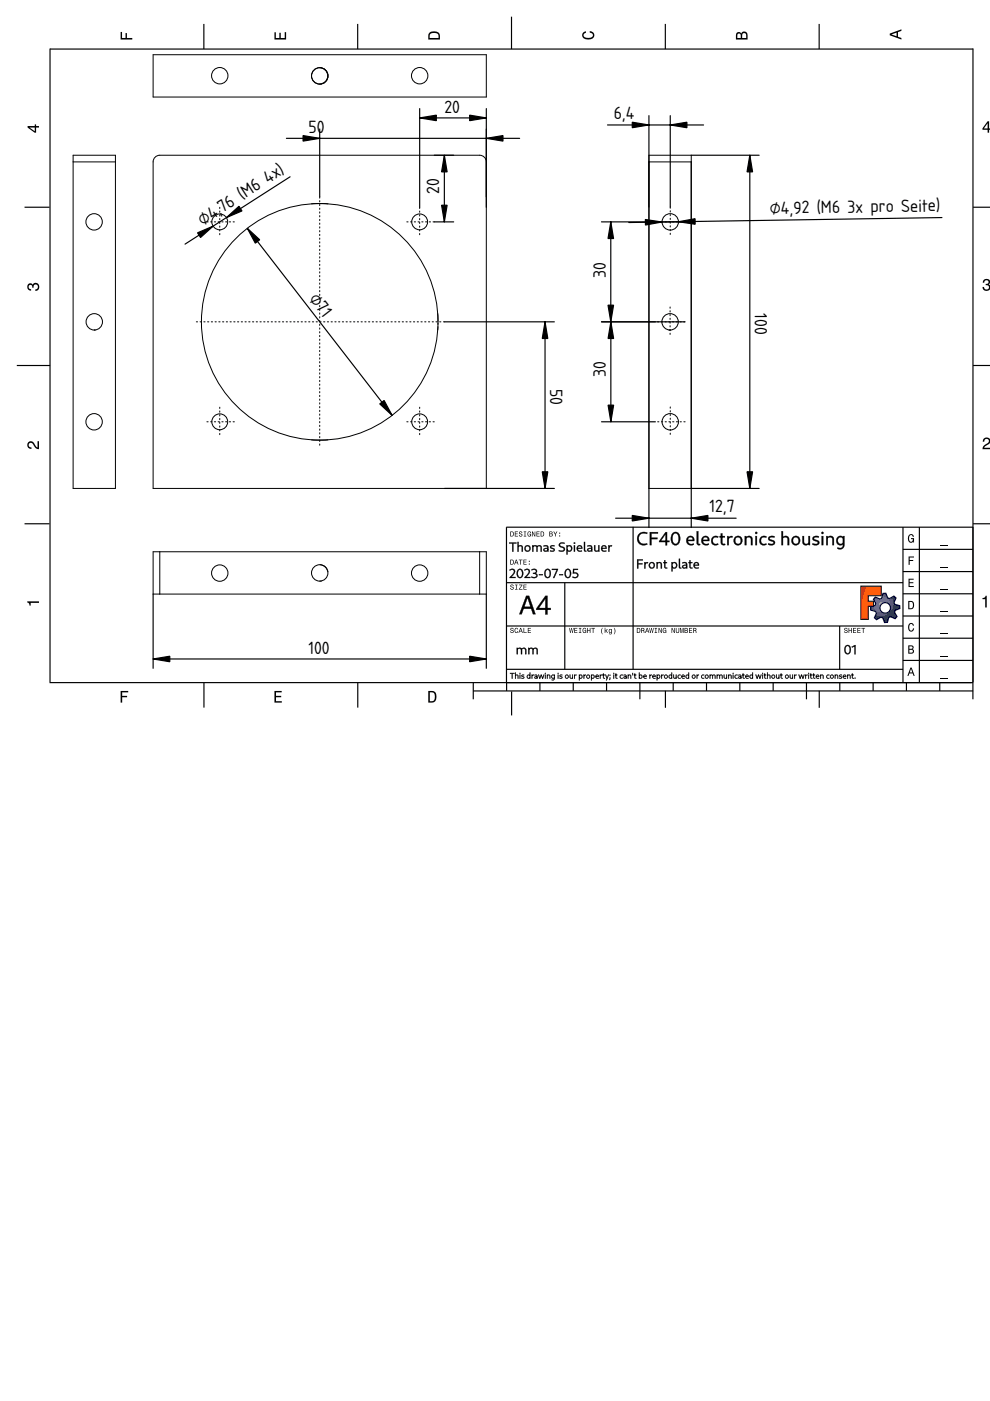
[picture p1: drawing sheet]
<svg xmlns="http://www.w3.org/2000/svg" width="210mm" height="297mm" viewBox="0 0 210 297" stroke-linecap="round" stroke-linejoin="round" font-family="sans-serif">
<defs><g id="words">
<g font-size="3.5">
<text x="94.2" y="23.9">20</text>
<text x="65.4" y="28.3">50</text>
<text x="130.1" y="25.3">6,4</text>
<text x="56.9" y="38.9" transform="rotate(-33 56.9 38.9)">4x)</text>
<text x="93.1" y="41.1" transform="rotate(-90 93.1 41.1)">20</text>
<text x="43" y="47.8" transform="rotate(-33 43 47.8)">⌀4,76 (M6</text>
<text x="163.2" y="45.4" transform="rotate(-1 163.2 45.4)">⌀4,92 (M6</text>
<text x="179.7" y="45.1" transform="rotate(-1 179.7 45.1)">3x pro Seite)</text>
<text x="128.4" y="59" transform="rotate(-90 128.4 59)">30</text>
<text x="65.4" y="63.3" transform="rotate(52 65.4 63.3)">⌀71</text>
<text x="160.1" y="66.4" transform="rotate(90 160.1 66.4)">100</text>
<text x="116.6" y="82.5" transform="rotate(90 116.6 82.5)">50</text>
<text x="128.4" y="79.9" transform="rotate(-90 128.4 79.9)">30</text>
<text x="150.4" y="108.6">12,7</text>
<text x="65.4" y="138.6">100</text>
</g>
</g></defs>
<g fill="none" stroke="#000" stroke-width=".25">
<path d="M10.6 10.3v134.3M10.6 10.4h195.7M43.2 5.1v5.3M75.8 5.1v5.3M108.5 3.5v6.9M141.1 5.1v5.3M173.7 5.1v5.3M206.3 10.3v138M5.2 43.9h5.3M206.3 43.9h3.7M3.6 77.5h7M206.3 77.5h3.7"/>
<path d="M5.2 111h5.3M107.4 111.8h98.9M107.4 111.8v34.7M134.2 111.7v30.2M191.4 116.5h14.9M191.5 111.8v33M194.9 111.8v33M206.3 111h3.7M107.3 132.7h84.2M107.3 123.5h84.2M119.7 123.5v18.4M178 132.7v9.2"/>
<path d="M191.4 135.3h14.9M191.4 130.6h14.9M191.4 125.9h14.9M191.4 121.2h14.9M10.5 144.7h195.5M43.2 144.7v5.3M75.9 144.7v5.3M100.3 146.5h106M100.3 144.7v3.6M107.3 141.9h84.2M107.4 144.7h98.9M108.5 146.6v5.1"/>
<path d="M114.5 144.7v1.8M121.5 144.7v1.8M128.6 144.7v1.8M135.7 144.7v3.6M141.1 146.5v3.6M142.7 144.7v1.8M149.8 144.7v1.8M156.9 144.7v1.8M163.9 144.7v1.8M171 144.7v3.6M173.7 146.5v3.6M178.1 144.7v1.8"/>
<path d="M185.1 144.7v1.8M191.4 140h14.9M192.2 144.7v1.8M199.2 144.7v1.8"/>
</g>
<g fill="#000">
<path d="M25.6 6.8h.3v1.3h.7v-1.1h.3v1.1h1.1v.3h-2.4z" fill-rule="evenodd"/>
<path d="M58.2 6.8h.3v1.3h.7v-1.1h.3v1.1h.9v-1.3h.3v1.6h-2.5z" fill-rule="evenodd"/>
<path d="M91.1 6.9a1.55 1.55 0 0 0-.3 1.5h2.5v-.8a1.35 1.35 0 0 0-2.2-.7zM91.3 7.1l.3-.1a1.02 1.02 0 0 1 1.4 .6v.5h-1.9l.1-.8z" fill-rule="evenodd"/>
<path d="M123.6 6.9l.6-.3v.4h-.2a.46 .46 0 0 0-.3 .5 .46 .46 0 0 0 .3 .4l.3 .1a1.12 1.12 0 0 0 1.4-.5 .63 .63 0 0 0-.7-.6v-.3a.88 .88 0 0 1 1 .7 .88 .88 0 0 1-.7 1 1.36 1.36 0 0 1-1.9-.8z" fill-rule="evenodd"/>
<path d="M156.2 7l-.2 1.4h2.5v-.9a.69 .69 0 0 0-.5-.8 .69 .69 0 0 0-.8 .4 .59 .59 0 0 0-1-.1zM156.4 7.2l.3-.1 .3 .1 .1 .9h-.8zM157.5 7.1l.3-.1a.41 .41 0 0 1 .4 .5v.6h-.8z" fill-rule="evenodd"/>
<path d="M188.6 7.1v.4l2.5 .9v-.3l-.7-.3v-1l.7-.3v-.3zM189 7.3l1.1-.4v.8z" fill-rule="evenodd"/>
<path d="M5.8 26.7v.3l1.5 1.1h.4v-1.1h.6v-.3h-.6v-.3h-.3v.3zM6.3 27h1.1v.8z" fill-rule="evenodd"/>
<path d="M209.4 25.7l-1.1 1.5v.3h1.1v.6h.3v-.6h.3v-.3h-.3v-1.5zM209.4 26.1v1.1h-.8z" fill-rule="evenodd"/>
<path d="M6 60.3a.6 .6 0 0 1 .9 .1 .79 .79 0 0 1 1.2-.3 .79 .79 0 0 1 .2 1.1l-.4 .4-.4 .1v-.3a.51 .51 0 0 0 .6-.5 .51 .51 0 0 0-.5-.5 .51 .51 0 0 0-.5 .6h-.3a.44 .44 0 0 0-.2-.6 .44 .44 0 0 0-.6 .4 .44 .44 0 0 0 .4 .5h.2v.3a.83 .83 0 0 1-.8-.5 .83 .83 0 0 1 .2-.8z" fill-rule="evenodd"/>
<path d="M208.6 59.3a.72 .72 0 0 1 1.1-.1 .72 .72 0 0 1-.1 1.1 .83 .83 0 0 1-.1 1.4 .83 .83 0 0 1-1.2-.8l.3-.1a.51 .51 0 0 0 .5 .7 .51 .51 0 0 0 .5-.6 .51 .51 0 0 0-.6-.4v-.3a.44 .44 0 0 0 .6-.3 .44 .44 0 0 0-.4-.6 .44 .44 0 0 0-.5 .4v.2h-.3z" fill-rule="evenodd"/>
<path d="M6 93.8a.86 .86 0 0 1 1.4 .5l.6 .6v-1.4h.3v1.7a1.95 1.95 0 0 1-1.5-1.2 .49 .49 0 0 0-.7 .3 .49 .49 0 0 0 .6 .6v.3a.84 .84 0 0 1-.9-.5 .84 .84 0 0 1 .2-.9z" fill-rule="evenodd"/>
<path d="M208.6 93a.83 .83 0 0 1 1.3 .2 .83 .83 0 0 1-.6 1.2l-.6 .5h1.3v.3h-1.7a1.95 1.95 0 0 1 1.3-1.4 .49 .49 0 0 0-.4-.8 .49 .49 0 0 0-.5 .6h-.3z" fill-rule="evenodd"/>
<path d="M108.2 118.7v1h.3a.54 .54 0 0 0 .5-.5 .54 .54 0 0 0-.5-.5zM108.3 118.8a.41 .41 0 0 1 .5 .4 .41 .41 0 0 1-.5 .4zM109.4 118.7l-.4 1h.1l.2-.3h.4l.1 .3h.1l-.4-1zM109.5 118.8l.1 .5h-.3zM110 118.7v.1h.3v.9h.2v-.9h.3v-.1zM111 118.7v1h.7v-.1h-.6v-.4h.5v-.1h-.5v-.3h.5v-.1zM112.1 119.5v.2h.2v-.2zM112.1 118.9v.2h.2v-.2z" fill-rule="evenodd"/>
<path d="M108.2 112.7v1h.3a.54 .54 0 0 0 .5-.5 .54 .54 0 0 0-.5-.5zM108.3 112.8a.41 .41 0 0 1 .5 .4 .41 .41 0 0 1-.5 .4zM109.2 112.7v1h.6v-.1h-.5v-.3h.5v-.2h-.5v-.3h.5v-.1zM110.1 112.7a.42 .42 0 0 0 .1 .5 .42 .42 0 0 0 .4 .2 .23 .23 0 0 1-.2 .3 .23 .23 0 0 1-.3-.3h-.1a.38 .38 0 0 0 .4 .4 .38 .38 0 0 0 .4-.5 .38 .38 0 0 0-.6-.2 .2 .2 0 0 1 .2-.3 .2 .2 0 0 1 .2 .2h.1v-.1l-.2-.2zM111 112.7v.1h.2v.8h-.2v.1h.6v-.1h-.2v-.8h.2v-.1zM111.9 112.8a.51 .51 0 0 0-.1 .7 .51 .51 0 0 0 .6 .2h.2v-.5h-.4v.1h.3l-.2 .3a.37 .37 0 0 1-.4-.4 .37 .37 0 0 1 .5-.3l.2 .1-.2-.3zM112.8 112.7v1h.1v-.8l.4 .8h.2v-1h-.1v.9l-.4-.9zM113.7 112.7v1h.7v-.1h-.5v-.3h.5v-.2h-.5v-.3h.5v-.1zM114.6 112.7v1h.4a.54 .54 0 0 0 .4-.5 .54 .54 0 0 0-.4-.5zM114.8 112.8a.41 .41 0 0 1 .4 .4 .41 .41 0 0 1-.4 .4zM116.5 112.7v1h.4a.3 .3 0 0 0 .3-.2 .3 .3 0 0 0-.2-.3l.1-.2v-.2zM116.6 112.8h.2a.16 .16 0 0 1 .2 .2 .16 .16 0 0 1-.2 .1h-.2zM116.6 113.3h.2a.18 .18 0 0 1 .3 .1 .18 .18 0 0 1-.2 .2h-.3zM117.3 112.7l.4 .6v.4h.1v-.4l.4-.6h-.2l-.2 .5-.3-.5zM118.6 113.5v.2h.2v-.2zM118.6 112.9v.3h.2v-.3z" fill-rule="evenodd"/>
<path d="M192.6 118h1.2v.2h-.9v.5h.7v.2h-.7v.9h-.3z" fill-rule="evenodd"/>
<path d="M192.7 113.5a.6 .6 0 0 1 .6-.3 .6 .6 0 0 1 .5 .6h-.3l-.2-.3a.73 .73 0 0 0-.6 .6 .73 .73 0 0 0 .5 .8l.2-.2 .2-.4h-.4v-.2h.6v.9l-.2-.2-.3 .3a.85 .85 0 0 1-.8-1.3z" fill-rule="evenodd"/>
<path d="M199.5 115.5h1.5v.1h-1.5z" fill-rule="evenodd"/>
<path d="M5.8 127.5h2.5v.3h-1.8v.6h-.2a.54 .54 0 0 0-.5-.7z" fill-rule="evenodd"/>
<path d="M108.3 133.2a.42 .42 0 0 0 0 .5 .42 .42 0 0 0 .5 .1 .23 .23 0 0 1-.2 .3 .23 .23 0 0 1-.3-.3h-.1a.38 .38 0 0 0 .4 .5 .38 .38 0 0 0 .3-.5 .38 .38 0 0 0-.5-.3 .2 .2 0 0 1 .1-.3 .21 .21 0 0 1 .3 .3h.1v-.2l-.2-.2zM109.2 133.3a.51 .51 0 0 0-.1 .6 .51 .51 0 0 0 .6 .2l.2-.3-.3 .3a.4 .4 0 0 1-.4-.4 .4 .4 0 0 1 .4-.4l.2 .2-.2-.4zM110.3 133.1l-.4 1.1h.2l.1-.3h.4l.1 .3h.2l-.4-1.1zM110.4 133.3l.2 .5h-.4zM111 133.1v1.1h.7v-.1h-.6v-1zM111.9 133.1v1.1h.7v-.1h-.6v-.4h.5v-.1h-.5v-.3h.6v-.2z" fill-rule="evenodd"/>
<path d="M108.3 124a.42 .42 0 0 0 0 .5 .42 .42 0 0 0 .5 .1 .23 .23 0 0 1-.2 .3 .23 .23 0 0 1-.3-.2h-.1a.38 .38 0 0 0 .4 .4 .38 .38 0 0 0 .3-.5 .38 .38 0 0 0-.5-.3 .2 .2 0 0 1 .1-.3 .21 .21 0 0 1 .3 .3h.1v-.2l-.2-.2zM109.2 124v.1h.2v.8h-.2v.1h.5v-.1h-.2v-.8h.2v-.1zM110.1 124v.1h.5l-.6 .9h.8v-.1h-.6l.6-.9zM111 124v1h.7v-.1h-.6v-.4h.5v-.1h-.5v-.3h.5v-.1z" fill-rule="evenodd"/>
<path d="M120.7 133.1l.2 1.1h.1l.2-.9 .1 .9h.1l.2-1.1h-.1l-.1 .9-.2-.9h-.1l-.2 .9-.1-.9zM121.8 133.1v1.1h.6v-.1h-.5v-.4h.5v-.1h-.5v-.3h.5v-.2zM122.7 133.1v.2h.2v.8h-.2v.1h.6v-.1h-.2v-.8h.2v-.2zM123.6 133.3a.51 .51 0 0 0-.1 .6 .51 .51 0 0 0 .6 .2l.2 .1v-.6h-.4v.2h.2l-.1 .3a.37 .37 0 0 1-.4-.4 .37 .37 0 0 1 .5-.3l.2 .1-.2-.4zM124.5 133.1v1.1h.1v-.5h.4v.5h.2v-1.1h-.2v.5h-.4v-.5zM125.4 133.1v.2h.3v.9h.1v-.9h.3v-.2zM127.7 133.1a.95 .95 0 0 0 .1 1.4 1.3 1.3 0 0 1 0-1.4zM128.2 133.1v1.1h.1l.2-.4 .2 .4h.2l-.3-.5 .3-.3-.6 .3v-.6zM129.2 133.5a.39 .39 0 0 0-.1 .5 .39 .39 0 0 0 .5 .1 .29 .29 0 0 1-.2 .3 .29 .29 0 0 1-.3-.1 .33 .33 0 0 0 .4 .2 .33 .33 0 0 0 .3-.3v-.8l-.2 .1-.2-.2zM129.3 133.5a.27 .27 0 0 1 .3 .3 .27 .27 0 0 1-.3 .2zM130.1 133.1a1.31 1.31 0 0 1 0 1.4 .86 .86 0 0 0 0-1.4z" fill-rule="evenodd"/>
<path d="M135 133.1v1.1h.4a.54 .54 0 0 0 .4-.5 .54 .54 0 0 0-.4-.6zM135.2 133.3a.41 .41 0 0 1 .4 .4 .41 .41 0 0 1-.4 .4zM136 133.1v1.1h.1v-.5a.32 .32 0 0 1 .4 .1 .32 .32 0 0 1 0 .4h.2l-.2-.5a.29 .29 0 0 0 .1-.4 .29 .29 0 0 0-.3-.2zM136.1 133.3h.2a.18 .18 0 0 1 .2 .1 .18 .18 0 0 1-.2 .2h-.2zM137.1 133.1l-.3 1.1h.1l.1-.3h.4l.1 .3h.2l-.4-1.1zM137.2 133.3l.2 .5h-.3zM137.7 133.1l.1 1.1h.2l.1-.9 .2 .9h.1l.2-1.1h-.1l-.1 .9-.2-.9h-.1l-.2 .9-.1-.9zM138.8 133.1v.2h.2v.8h-.2v.1h.5v-.1h-.2v-.8h.2v-.2zM139.6 133.1v1.1h.2v-.9l.4 .9h.1v-1.1h-.1v.9l-.4-.9zM140.6 133.3a.51 .51 0 0 0-.1 .6 .51 .51 0 0 0 .6 .2l.2 .1v-.6h-.4v.2h.2l-.1 .3a.37 .37 0 0 1-.4-.4 .37 .37 0 0 1 .5-.3l.2 .1-.3-.4zM142.4 133.1v1.1h.1v-.9l.4 .9h.2v-1.1h-.1v.9l-.4-.9zM143.3 133.1v.7a.37 .37 0 0 0 .4 .4 .37 .37 0 0 0 .3-.4v-.7h-.1v.7a.23 .23 0 0 1-.2 .3 .23 .23 0 0 1-.3-.3v-.7zM144.2 133.1v1.1h.1v-1l.2 1h.1l.2-1v1h.2v-1.1h-.2l-.2 1-.2-1zM145.1 133.1v1.1h.4a.3 .3 0 0 0 .4-.2 .3 .3 0 0 0-.2-.4l.1-.1-.1-.3zM145.3 133.3h.2a.16 .16 0 0 1 .2 .1 .16 .16 0 0 1-.2 .2h-.2zM145.3 133.7h.2a.18 .18 0 0 1 .2 .2 .18 .18 0 0 1-.2 .2h-.2zM146.1 133.1v1.1h.7v-.1h-.6v-.4h.5v-.1h-.5v-.3h.5v-.2zM147 133.1v1.1h.1v-.5a.32 .32 0 0 1 .4 .1 .32 .32 0 0 1 0 .4h.2l-.2-.5a.29 .29 0 0 0 .1-.4 .29 .29 0 0 0-.3-.2zM147.1 133.3h.2a.18 .18 0 0 1 .2 .1 .18 .18 0 0 1-.2 .2h-.2z" fill-rule="evenodd"/>
<path d="M179.1 133.2a.42 .42 0 0 0 0 .5 .42 .42 0 0 0 .5 .1 .23 .23 0 0 1-.3 .3 .23 .23 0 0 1-.2-.3h-.1a.38 .38 0 0 0 .4 .5 .38 .38 0 0 0 .3-.5 .38 .38 0 0 0-.5-.3 .2 .2 0 0 1 .1-.3 .21 .21 0 0 1 .3 .3h.1v-.2l-.2-.2zM179.9 133.1v1.1h.2v-.5h.4v.5h.1v-1.1h-.1v.5h-.4v-.5zM180.9 133.1v1.1h.6v-.1h-.5v-.4h.5v-.1h-.5v-.3h.5v-.2zM181.8 133.1v1.1h.7v-.1h-.6v-.4h.5v-.1h-.5v-.3h.5v-.2zM182.6 133.1v.2h.4v.9h.1v-.9h.3v-.2z" fill-rule="evenodd"/>
<path d="M182.5 124.3h4.3v2h-2.7v1.2h1.1v1.1h-1.1v2.7h-1.6z" fill-rule="evenodd"/>
<path d="M185.6 126.6l-.4 .4 .5 1-.1 .4-1 .3v.7l1 .2 .2 .4-.4 1 .4 .4 1-.5 .4 .1 .3 1h.7l.2-1.1 .4-.1 1 .4 .4-.5-.5-.9 .1-.4 1-.4v-.6l-1.1-.3-.1-.3 .4-1-.5-.4-.9 .5-.4-.1-.4-1h-.6l-.3 1-.3 .2zM186.6 128.9a1.11 1.11 0 0 1 2.2 0 1.11 1.11 0 0 1-2.2 0z" fill-rule="evenodd"/>
<path d="M192.6 122.7h1.1v.2h-.8v.5h.8v.3h-.8v.6h.8v.2h-1.1z" fill-rule="evenodd"/>
<path d="M192.6 127.4v1.8h.6a.91 .91 0 0 0 .7-.9 .91 .91 0 0 0-.7-.9zM192.8 127.6a.68 .68 0 0 1 .8 .7 .68 .68 0 0 1-.8 .7z" fill-rule="evenodd"/>
<path d="M192.6 136.8v1.8h.6a.5 .5 0 0 0 .6-.4 .5 .5 0 0 0-.3-.6l.2-.3a.44 .44 0 0 0-.5-.5zM192.8 137h.4a.27 .27 0 0 1 .3 .3 .27 .27 0 0 1-.3 .3h-.4zM192.8 137.8h.4a.31 .31 0 0 1 .4 .3 .31 .31 0 0 1-.4 .3h-.4z" fill-rule="evenodd"/>
<path d="M192.7 132.3a.6 .6 0 0 1 .7-.2 .6 .6 0 0 1 .4 .6h-.3l-.2-.4a.74 .74 0 0 0-.6 .7 .74 .74 0 0 0 .5 .7l.2-.1 .2-.4h.2a.63 .63 0 0 1-.5 .7 .63 .63 0 0 1-.7-.5z" fill-rule="evenodd"/>
<path d="M199.5 139h1.5v.2h-1.5z" fill-rule="evenodd"/>
<path d="M199.5 134.3h1.5v.2h-1.5z" fill-rule="evenodd"/>
<path d="M199.5 129.6h1.5v.2h-1.5z" fill-rule="evenodd"/>
<path d="M199.5 124.9h1.5v.2h-1.5z" fill-rule="evenodd"/>
<path d="M199.5 120.2h1.5v.2h-1.5z" fill-rule="evenodd"/>
<path d="M208.3 126.8a.54 .54 0 0 0 .7-.5h.2v2.5h-.3v-1.8h-.6z" fill-rule="evenodd"/>
<path d="M25.6 146.5h1.6v.3h-1.3v.7h1v.3h-1v1.2h-.3z" fill-rule="evenodd"/>
<path d="M58.2 146.5h1.5v.3h-1.2v.7h1.1v.3h-1.1v.9h1.3v.3h-1.6z" fill-rule="evenodd"/>
<path d="M90.8 146.5v2.5h.8a1.35 1.35 0 0 0 .7-2.2 1.55 1.55 0 0 0-1.5-.3zM91.1 146.8a.97 .97 0 0 1 1.1 .7 .97 .97 0 0 1-.6 1.2h-.5z" fill-rule="evenodd"/>
<path d="M193 141.5l-.6 1.8h.2l.2-.5h.7l.2 .5h.2l-.6-1.8zM193.2 141.8l.2 .8h-.5z" fill-rule="evenodd"/>
<path d="M199.5 143.7h1.5v.2h-1.5z" fill-rule="evenodd"/>
</g>
<g fill="#000">
<path d="M108 115v.2h.6v1.7h.2v-1.7h.7v-.2zM109.8 115.8l.1 .2 .3-.2a.33 .33 0 0 1 .4 .3v.8h.3v-.8a.56 .56 0 0 0-.5-.5 .56 .56 0 0 0-.6 .2zM109.7 114.9v2h.3v-2zM111.2 116.3a.68 .68 0 0 0 1.3 0 .68 .68 0 0 0-1.3 0zM111.4 116.3a.47 .47 0 0 1 .9 0 .47 .47 0 0 1-.9 0zM113.9 115.8v.2l.3-.2a.33 .33 0 0 1 .4 .3v.8h.3v-.8a.55 .55 0 0 0-.5-.5 .55 .55 0 0 0-.5 .2zM112.9 115.6v1.3h.2v-1.1zM113 115.8v.2l.3-.2a.33 .33 0 0 1 .4 .3v.8h.3v-.8a.56 .56 0 0 0-.4-.5 .56 .56 0 0 0-.6 .2zM115.2 115.7l.1 .2 .2-.1a.37 .37 0 0 1 .6 .3v.8h.2v-.8a.66 .66 0 0 0-1.1-.4zM115.2 116.4l.1 .4a.51 .51 0 0 0 .5 .2 .51 .51 0 0 0 .4-.6l-.5 .4-.2-.1v-.3l.6-.1v-.1zM116.7 115.8v.4l.7 .4-.3 .2-.4-.1-.1 .2 .3 .1a.52 .52 0 0 0 .7-.4l-.1-.3-.7-.3 .2-.2h.5l.1-.1-.4-.1zM118.7 115.2l-.2 .1a.59 .59 0 0 0 .7 .8l.4 .4a.72 .72 0 0 1-1.1 .1v.2a.73 .73 0 0 0 .8 .2 .73 .73 0 0 0 .4-.9l-.9-.4-.1-.2 .2-.3 .8 .1v-.2l-.5-.1zM120.3 115.8v.2a.43 .43 0 0 1 .7 0 .47 .47 0 0 1 0 .6 .47 .47 0 0 1-.5 .1l-.2-.2-.1 .1a.66 .66 0 0 0 1.1 0 .66 .66 0 0 0-.6-1zM120.1 115.6v1.9h.2v-1.7zM121.7 115.6v1.3h.2v-1.3zM121.6 115.1a.2 .2 0 0 0 .4 0 .2 .2 0 0 0-.4 0zM122.4 115.8a.73 .73 0 0 0 0 1 .73 .73 0 0 0 1 .1l-.1-.2a.51 .51 0 0 1-.8-.2 .51 .51 0 0 1 .6-.7l.1 .4h-.7v.1h.9a.57 .57 0 0 0-.3-.7 .57 .57 0 0 0-.7 .2zM123.8 114.9v1.7l.2 .3 .2 .1 .1-.2-.3-.2v-1.7zM124.5 115.7l.1 .2 .2-.1a.37 .37 0 0 1 .5 .3l.1 .8h.2v-.8a.66 .66 0 0 0-1.1-.4zM124.5 116.4v.4a.51 .51 0 0 0 .6 .2 .51 .51 0 0 0 .3-.6l-.4 .4-.3-.1 .1-.3 .6-.1v-.1zM126 115.6v.9a.48 .48 0 0 0 .4 .5 .48 .48 0 0 0 .5-.4l-.2 .2a.33 .33 0 0 1-.5-.4v-.8zM126.9 115.6v1.2l.2 .1v-1.3zM127.6 115.8a.73 .73 0 0 0 0 1 .73 .73 0 0 0 1 .1l-.1-.2a.51 .51 0 0 1-.8-.2 .51 .51 0 0 1 .5-.7l.2 .4h-.8v.1h1a.57 .57 0 0 0-.3-.7 .57 .57 0 0 0-.7 .2zM129 115.6v1.3h.2v-1.3zM129.3 115.7l-.1 .4 .2-.3h.3l.1-.2z"/>
<path d="M108 115v.2h.6v1.7h.2v-1.7h.7v-.2zM107.9 115h1.6v.3l-.7-.1 .1 1.8h-.3v-1.8l-.7 .1zM109.8 115.8l.1 .2 .2-.2a.37 .37 0 0 1 .6 .3l-.1 .8h.3l-.1-.8a.52 .52 0 0 0-.4-.5 .52 .52 0 0 0-.5 .3zM109.8 115.8l.2-.1a.57 .57 0 0 1 .9 .4v.9h-.3v-1l-.3-.2-.4 .2zM109.7 114.9v2h.3v-2zM109.7 114.9h.3v2.1h-.3zM111.2 116.3a.65 .65 0 0 0 1.3 0 .65 .65 0 0 0-1.3 0zM111.2 116.3a.72 .72 0 0 1 1.4 0 .72 .72 0 0 1-1.4 0zM111.3 116.3a.5 .5 0 0 1 1 0 .5 .5 0 0 1-1 0zM111.4 116.3a.45 .45 0 0 0 .9 0 .45 .45 0 0 0-.9 0zM113.9 115.8v.2l.3-.2a.37 .37 0 0 1 .5 .3l-.1 .8h.3l-.1-.8a.52 .52 0 0 0-.4-.5 .52 .52 0 0 0-.5 .2zM113.8 115.8l.2-.1a.57 .57 0 0 1 .9 .4v.9h-.3v-1l-.3-.2-.4 .2zM112.9 115.6v1.3h.2v-1.1zM112.8 115.6h.2l.1 .2v1.2h-.3zM113 115.8v.2l.3-.2a.37 .37 0 0 1 .5 .3l-.1 .8h.3l-.1-.8a.52 .52 0 0 0-.4-.5 .52 .52 0 0 0-.5 .2zM112.9 115.8l.2-.1a.57 .57 0 0 1 .9 .4v.9h-.3v-1l-.3-.2-.4 .2zM115.2 115.7l.1 .2 .2-.1a.41 .41 0 0 1 .6 .3v.7l.2 .1-.1-1.1-.5-.2zM115.2 115.7l.4-.1a.55 .55 0 0 1 .7 .5v.9h-.2l-.1-1.1-.3-.1-.4 .1zM115.3 116.4v.4a.58 .58 0 0 0 .9-.3v-.1a.43 .43 0 0 1-.4 .4 .43 .43 0 0 1-.4-.2l.3-.3h.4v-.1zM115.2 116.4l.9-.3v.3l-.6 .2a.37 .37 0 0 0 .4 .1 .37 .37 0 0 0 .2-.3h.2a.52 .52 0 0 1-.6 .6 .52 .52 0 0 1-.5-.6zM116.7 115.8v.4l.7 .2a.4 .4 0 0 1-.3 .4 .4 .4 0 0 1-.4-.1l-.1 .2h.3a.48 .48 0 0 0 .7-.3l-.1-.2-.7-.4 .2-.2h.5l.1-.1zM116.7 115.8l.5-.2h.4l-.1 .3h-.5l-.1 .2 .3 .1a.41 .41 0 0 1 .4 .6l-.5 .2-.5-.1v-.3l.5 .2 .3-.2-.7-.4zM118.7 115.2a.57 .57 0 0 0-.1 .7 .57 .57 0 0 0 .7 .2l.3 .4a.7 .7 0 0 1-1.1 .1v.2a.71 .71 0 0 0 .8 .1 .71 .71 0 0 0 .4-.7l-.9-.5-.1-.2a.65 .65 0 0 1 1-.2v-.2h-.3zM118.7 115.1l.5-.1 .6 .1-.1 .2-.5-.1-.4 .2v.3l.2 .1a.65 .65 0 0 1 .8 .7 .65 .65 0 0 1-.9 .5l-.5-.2 .1-.2 .8 .1 .2-.2-.2-.3a.63 .63 0 0 1-.7-.3 .63 .63 0 0 1 .1-.8zM120.3 115.8v.2l.1-.2a.45 .45 0 0 1 .7 .2 .51 .51 0 0 1 0 .6 .51 .51 0 0 1-.6 .2l-.2-.3-.1 .1a.6 .6 0 0 0 .9 .1 .6 .6 0 0 0 0-.9 .6 .6 0 0 0-.8 0zM120.2 115.8a.68 .68 0 0 1 1 0 .68 .68 0 0 1 0 .9 .68 .68 0 0 1-.9 .1l-.1-.2 .1-.2a.36 .36 0 0 0 .3 .3 .36 .36 0 0 0 .4-.2 .45 .45 0 0 0 0-.5 .45 .45 0 0 0-.5-.1l-.2 .1zM120.1 115.6v1.9h.2v-1.7zM120.1 115.6h.2l.1 .2v1.8h-.3zM121.7 115.6v1.3h.2v-1.3zM121.7 115.6h.2v1.4h-.2zM121.7 115.1a.13 .13 0 0 0 .2 0 .13 .13 0 0 0-.2 0zM121.6 115.1a.2 .2 0 0 1 .4 0 .2 .2 0 0 1-.4 0zM122.5 115.8a.69 .69 0 0 0 0 .9 .69 .69 0 0 0 .9 .1l-.1-.1a.57 .57 0 0 1-.8-.1 .57 .57 0 0 1 .2-.8h.4l.2 .4h-.8v.1l.9-.1a.53 .53 0 0 0-.3-.5 .53 .53 0 0 0-.6 .1zM122.4 115.8a.6 .6 0 0 1 .8-.2 .6 .6 0 0 1 .2 .8h-1v-.3l.8 .1v-.2a.34 .34 0 0 0-.6 0 .52 .52 0 0 0 .1 .7 .52 .52 0 0 0 .7 0v.2a.75 .75 0 0 1-1-.1 .75 .75 0 0 1 0-1zM123.8 114.9l.1 1.9 .4 .1-.3-.3v-1.7zM123.8 114.9h.3v1.7l.3 .3-.2 .1h-.3l-.1-.4zM124.5 115.7l.1 .2 .2-.1a.41 .41 0 0 1 .6 .3l-.1 .7 .3 .1-.1-1.1-.5-.2zM124.5 115.7l.3-.1a.55 .55 0 0 1 .8 .5v.9h-.2l-.1-1.1-.3-.1-.4 .1zM124.6 116.4v.4a.58 .58 0 0 0 .9-.3v-.1a.43 .43 0 0 1-.4 .4 .43 .43 0 0 1-.4-.2l.3-.3h.4v-.1zM124.5 116.4l.9-.3v.3l-.7 .2a.37 .37 0 0 0 .4 .1 .37 .37 0 0 0 .3-.3h.1a.52 .52 0 0 1-.5 .6 .52 .52 0 0 1-.5-.6zM126 115.6v.9a.51 .51 0 0 0 .4 .4 .51 .51 0 0 0 .5-.2v-.1l-.2 .2a.36 .36 0 0 1-.5-.4v-.8zM125.9 115.6h.3l.1 1 .2 .1 .4-.2 .1 .2a.58 .58 0 0 1-.6 .3 .58 .58 0 0 1-.5-.5zM126.9 115.6v1.2l.2 .1v-1.3zM126.8 115.6h.3v1.4h-.2l-.1-.2zM127.6 115.8a.69 .69 0 0 0 0 .9 .69 .69 0 0 0 .9 .1v-.1a.57 .57 0 0 1-.8-.1 .57 .57 0 0 1 .1-.8h.5l.1 .4h-.8v.1l1-.1a.53 .53 0 0 0-.3-.5 .53 .53 0 0 0-.7 .1zM127.6 115.8a.6 .6 0 0 1 .8-.2 .6 .6 0 0 1 .2 .8h-1v-.3l.8 .1-.1-.2a.34 .34 0 0 0-.6 0 .52 .52 0 0 0 .2 .7 .52 .52 0 0 0 .6 0l.1 .2a.75 .75 0 0 1-1-.1 .75 .75 0 0 1 0-1zM129 115.6v1.3h.2v-1.3zM128.9 115.6h.3v1.4h-.3zM129.2 115.9v.2l.2-.3h.3l.1-.2zM129.2 115.7l.6-.1-.1 .3h-.3l-.3 .2z"/>
<path d="M135.6 113a1.44 1.44 0 0 0-.3 2 1.44 1.44 0 0 0 1.9 .4v-.2a1.16 1.16 0 0 1-1.8-1 1.16 1.16 0 0 1 1.8-1l.1-.2-.5-.2-.8 .1zM137.8 112.8v2.8h.3v-1.3h1.3v-.3h-1.3v-.9h1.4v-.3zM141.1 112.8l-1.4 2.1h2.2v-.2h-1.8l1.1-1.5-.1 2.4h.3v-2.8zM142.6 113a1.83 1.83 0 0 0 .3 2.5 1.09 1.09 0 0 0 1.3-1.3 1.03 1.03 0 0 0-.4-1.2 1.03 1.03 0 0 0-1.2 0zM143 113.1h.2a1.31 1.31 0 0 1 0 2.2 1.34 1.34 0 0 1-.2-2.2zM145.8 113.9a1.04 1.04 0 0 0-.1 1.4 1.04 1.04 0 0 0 1.4 .2v-.3a.76 .76 0 0 1-1.2-.2 .76 .76 0 0 1 .5-1.1l.4 .3 .1 .3h-1.1v.2h1.4a.83 .83 0 0 0-.4-1 .83 .83 0 0 0-1 .2zM147.7 112.6v2.5a.46 .46 0 0 0 .3 .5 .46 .46 0 0 0 .5-.1l-.5-.4v-2.5zM149 113.9a1.04 1.04 0 0 0-.1 1.4 1.04 1.04 0 0 0 1.4 .2l-.1-.3a.76 .76 0 0 1-1.1-.2 .76 .76 0 0 1 .5-1.1l.4 .3 .1 .3h-1.1v.2h1.4a.83 .83 0 0 0-.4-1 .83 .83 0 0 0-1 .2zM151.1 113.9a.99 .99 0 0 0-.2 1.4 .99 .99 0 0 0 1.4 .2l-.1-.3a.72 .72 0 0 1-1.1-.6 .72 .72 0 0 1 1.1-.6l.1-.2-.4-.2-.5 .1zM152.8 113.1v2a.6 .6 0 0 0 1 .4l-.1-.2-.5-.1v-2.1zM152.6 113.7v.2h1.1v-.2zM154.2 113.7v1.9h.3v-1.9zM154.6 113.8l-.2 .5 .4-.3h.4l.1-.3zM155.5 114.6a.97 .97 0 0 0 1.9 0 .97 .97 0 0 0-1.9 0zM155.8 114.7a.7 .7 0 0 1 1.4 0 .7 .7 0 0 1-1.4 0zM158.1 114l.1 .2 .1-.2a.55 .55 0 0 1 .9 .4v1.2h.3v-1.3a.79 .79 0 0 0-.6-.7 .79 .79 0 0 0-.8 .4zM157.9 113.7v1.9h.3v-1.7l-.1-.2zM160.2 113.7v1.9h.3v-1.9zM160.1 113a.25 .25 0 0 0 .5 0 .25 .25 0 0 0-.5 0zM161.3 113.9a.99 .99 0 0 0-.1 1.4 .99 .99 0 0 0 1.3 .2l-.1-.3a.72 .72 0 0 1-1.1-.6 .72 .72 0 0 1 1.1-.6l.1-.2-.3-.2-.6 .1zM163.1 113.8l-.2 .4a1.15 1.15 0 0 0 1 .7l.1 .2-.2 .2-.9-.1-.1 .3 .8 .1a.59 .59 0 0 0 .6-.2 .59 .59 0 0 0 0-.7l-.9-.3-.1-.2 .2-.3 .8 .1v-.3l-.5-.1zM165.8 114l.1 .2 .2-.2a.55 .55 0 0 1 .9 .4v1.2h.3v-1.3a.78 .78 0 0 0-.6-.7 .78 .78 0 0 0-.9 .4zM165.7 112.6v3h.3v-3zM167.7 114.6a1 1 0 0 0 2 0 1 1 0 0 0-2 0zM168.1 114.7a.68 .68 0 0 1 1.3 0 .68 .68 0 0 1-1.3 0zM170.1 113.7v1.2a.77 .77 0 0 0 .6 .7 .77 .77 0 0 0 .9-.3l-.1-.2-.2 .1a.53 .53 0 0 1-.8-.3v-1.2zM171.4 113.7v1.6l.1 .3h.2v-1.9zM172.5 113.8l-.2 .4a1.15 1.15 0 0 0 1 .7l.1 .2-.2 .2-.9-.1-.1 .3 .8 .1a.59 .59 0 0 0 .6-.2 .59 .59 0 0 0 0-.7l-.9-.3-.1-.2 .2-.3 .8 .1v-.3l-.5-.1zM174.2 113.7v1.9h.3v-1.9zM174.1 113a.25 .25 0 0 0 .5 0 .25 .25 0 0 0-.5 0zM175.3 114l.1 .2 .2-.2a.55 .55 0 0 1 .9 .4v1.2h.3v-1.3a.79 .79 0 0 0-.6-.7 .79 .79 0 0 0-.9 .4zM175.2 113.7v1.9h.3v-1.7l-.1-.2zM178.8 113.7l-.1 1.9a.67 .67 0 0 1-.4 .6 .67 .67 0 0 1-.7-.1l-.1 .2 .4 .2a.9 .9 0 0 0 1.1-1v-1.8zM177.6 113.9a.93 .93 0 0 0-.1 1.4 .93 .93 0 0 0 1.4-.1l-.1-.2a.65 .65 0 0 1-1 .1 .65 .65 0 0 1 0-.9 .65 .65 0 0 1 1 0l.1-.2a.83 .83 0 0 0-1.3-.1z"/>
<path d="M135.7 113.1a1.41 1.41 0 0 0-.4 1.9 1.41 1.41 0 0 0 1.9 .4v-.2a1.17 1.17 0 0 1-1.8-1 1.17 1.17 0 0 1 1.8-1l.1-.2-.5-.2zM135.6 113a1.53 1.53 0 0 1 1.7 0l-.1 .2a1.41 1.41 0 0 0-1.7 .6 1.15 1.15 0 0 0 .4 1.3 1.15 1.15 0 0 0 1.3 0l.1 .3a1.46 1.46 0 0 1-2-.4 1.46 1.46 0 0 1 .3-2zM137.8 112.8v2.8h.3v-1.3h1.3v-.3h-1.3v-.9h1.4v-.3zM137.8 112.8h1.7v.3h-1.4v.9h1.3v.3h-1.3l.1 1.3h-.4zM141.1 112.8l-1.4 2.1h2.2v-.2h-1.8l1-1.6v2.5h.3v-2.8zM141.1 112.8h.4v2.8h-.4v-2.5h.1l-1.1 1.7-.1-.2h2v.4h-2.3v-.3zM142.6 113.1a1.81 1.81 0 0 0 .3 2.4 1.05 1.05 0 0 0 1.3-1.3 .99 .99 0 0 0-.4-1.1 .99 .99 0 0 0-1.2 0zM142.6 113a1.04 1.04 0 0 1 1.3 0 1.04 1.04 0 0 1 .3 1.2 1.08 1.08 0 0 1-.3 1.2 1.08 1.08 0 0 1-1.3 0 2.01 2.01 0 0 1 0-2.4zM142.9 113.1l.3-.1a1.34 1.34 0 0 1 0 2.4 1.37 1.37 0 0 1-.3-2.3zM143 113.2a1.62 1.62 0 0 0 0 2l.2 .1a1.29 1.29 0 0 0 0-2.2zM145.8 113.9a1.01 1.01 0 0 0 0 1.4 1.01 1.01 0 0 0 1.3 .1v-.2a.78 .78 0 0 1-1.2-.2 .78 .78 0 0 1 .5-1.1 .51 .51 0 0 1 .5 .6h-1.1v.2h1.3a.79 .79 0 0 0-.3-1 .79 .79 0 0 0-1 .2zM145.7 113.9a.85 .85 0 0 1 1.1-.2 .85 .85 0 0 1 .4 1h-1.4v-.3l1.1 .1-.1-.3a.51 .51 0 0 0-.6-.2 .51 .51 0 0 0-.3 .6 .76 .76 0 0 0 1.2 .6l.1 .3a1.06 1.06 0 0 1-1.5-.2 1.06 1.06 0 0 1 0-1.4zM147.7 112.6l.1 2.5a.51 .51 0 0 0 .7 .4l-.1-.2-.4-.1v-2.6zM147.7 112.6h.4v2.5v.2h.3l.1 .2-.2 .1a.48 .48 0 0 1-.6-.5zM149 113.9a1.01 1.01 0 0 0 0 1.4 1.01 1.01 0 0 0 1.3 .1l-.1-.2a.78 .78 0 0 1-1.1-.2 .78 .78 0 0 1 .5-1.1 .51 .51 0 0 1 .5 .6h-1.1v.2h1.3a.79 .79 0 0 0-.3-1 .79 .79 0 0 0-1 .2zM148.9 113.9a.85 .85 0 0 1 1.1-.2 .85 .85 0 0 1 .4 1h-1.5v-.3l1.2 .1-.1-.3a.51 .51 0 0 0-.6-.2 .51 .51 0 0 0-.3 .6 .76 .76 0 0 0 1.2 .6v.3a1.06 1.06 0 0 1-1.4-.2 1.06 1.06 0 0 1 0-1.4zM151.1 113.9a.96 .96 0 0 0-.1 1.3 .96 .96 0 0 0 1.3 .2l-.1-.2a.73 .73 0 0 1-1.1-.6 .73 .73 0 0 1 1.1-.6l.1-.2-.6-.1zM151.1 113.8l.6-.2h.4l.2 .1-.1 .4a.69 .69 0 0 0-1 .5 .69 .69 0 0 0 1 .6l.1 .2a1.02 1.02 0 0 1-1.4-.2 1.02 1.02 0 0 1 .2-1.4zM152.8 113.1l.1 2a.67 .67 0 0 0 .9 .4l-.1-.2-.2 .1-.3-.2v-2.1zM152.8 113.1h.4v2.1h.5l.1 .3a.63 .63 0 0 1-1-.4zM152.6 113.7v.2h1.1v-.2zM152.5 113.6h1.2v.4h-1.2zM154.2 113.7v1.9h.3v-1.9zM154.2 113.6h.3v2h-.3zM154.4 114l.1 .3 .3-.3h.4l.1-.3h-.5zM154.6 113.8l.8-.1-.1 .3h-.5l-.4 .3zM155.5 114.6a.95 .95 0 0 0 1.9 0 .95 .95 0 0 0-1.9 0zM155.5 114.6a1 1 0 0 1 2 0 1 1 0 0 1-2 0zM155.8 114.7a.71 .71 0 0 1 1.4 0 .71 .71 0 0 1-1.4 0zM156.1 114.1a.63 .63 0 0 0-.1 1 .63 .63 0 0 0 1-.2 .63 .63 0 0 0-.1-.8 .63 .63 0 0 0-.8 0zM158.1 114l.1 .2 .1-.2a.59 .59 0 0 1 1 .4l-.1 1.2h.3v-1.3a.75 .75 0 0 0-.6-.7 .75 .75 0 0 0-.8 .4zM158.1 113.9a.85 .85 0 0 1 .8-.3 .85 .85 0 0 1 .7 .7v1.3h-.4v-1.2a.56 .56 0 0 0-.5-.5 .56 .56 0 0 0-.6 .3zM157.9 113.7v1.9h.3v-1.7l-.1-.2zM157.9 113.6h.3l.1 .3v1.7h-.4zM160.2 113.7v1.9h.3v-1.9zM160.1 113.6h.4v2h-.4zM160.1 113a.2 .2 0 0 0 .4 0 .2 .2 0 0 0-.4 0zM160.1 113a.26 .26 0 0 1 .5 0 .26 .26 0 0 1-.5 0zM161.3 113.9a.96 .96 0 0 0-.1 1.3 .96 .96 0 0 0 1.3 .2l-.1-.2a.73 .73 0 0 1-1.1-.6 .73 .73 0 0 1 1.1-.6l.1-.2-.5-.1zM161.4 113.8l.6-.2h.3l.3 .1-.1 .4a.69 .69 0 0 0-1.1 .5 .69 .69 0 0 0 1.1 .6v.2a1.02 1.02 0 0 1-1.4-.2 1.02 1.02 0 0 1 .3-1.4zM163.1 113.8a.45 .45 0 0 0 .1 .8l.7 .3 .1 .2a.75 .75 0 0 1-1.1 .1l-.1 .3 .8 .1a.57 .57 0 0 0 .5-.2 .57 .57 0 0 0 .1-.6l-1-.4-.1-.2 .3-.3 .8 .1v-.3zM163.1 113.8l.6-.2 .6 .1-.1 .3-.6-.1-.3 .1v.3l.2 .1a.68 .68 0 0 1 .9 .8 .68 .68 0 0 1-1.1 .4l-.5-.1 .1-.3 .9 .1 .2-.2-.3-.3a.63 .63 0 0 1-.8-.3 .63 .63 0 0 1 .2-.7zM165.8 114l.1 .2 .2-.2a.58 .58 0 0 1 .9 .4v1.2h.3v-1.3a.75 .75 0 0 0-.6-.7 .75 .75 0 0 0-.8 .4zM165.8 114a.83 .83 0 0 1 .9-.4 .83 .83 0 0 1 .6 .7v1.3h-.3v-1.2a.55 .55 0 0 0-.5-.5 .55 .55 0 0 0-.6 .3zM165.7 112.6v3h.3v-3zM165.7 112.6h.3v3h-.3zM167.8 114.6a.95 .95 0 0 0 1.9 0 .95 .95 0 0 0-1.9 0zM167.7 114.6a1 1 0 0 1 2 0 1 1 0 0 1-2 0zM168 114.7a.75 .75 0 0 1 1.5 0 .75 .75 0 0 1-1.5 0zM168.3 114.1a.63 .63 0 0 0 0 1 .63 .63 0 0 0 1-.2 .63 .63 0 0 0-.2-.8 .63 .63 0 0 0-.8 0zM170.1 113.7l.1 1.2a.73 .73 0 0 0 .5 .7 .73 .73 0 0 0 .8-.3v-.2l-.2 .1a.57 .57 0 0 1-.9-.3l.1-1.2zM170.1 113.6h.4v1.3a.54 .54 0 0 0 .4 .4 .54 .54 0 0 0 .6-.3l.1 .3a.82 .82 0 0 1-.9 .3 .82 .82 0 0 1-.6-.7zM171.4 113.7v1.6l.1 .3h.2v-1.9zM171.4 113.6h.4v2h-.3l-.1-.2zM172.5 113.8a.45 .45 0 0 0 .1 .8l.7 .3 .1 .2a.75 .75 0 0 1-1.1 .1l-.1 .3 .8 .1a.57 .57 0 0 0 .5-.2 .57 .57 0 0 0 .1-.6l-1-.4-.1-.2 .3-.3 .8 .1v-.3zM172.5 113.8l.6-.2 .6 .1-.1 .3-.6-.1-.3 .1v.3l.2 .1a.68 .68 0 0 1 .8 .8 .68 .68 0 0 1-1 .4l-.5-.1 .1-.3 .9 .1 .2-.2-.3-.3a.63 .63 0 0 1-.8-.3 .63 .63 0 0 1 .2-.7zM174.2 113.7v1.9h.3v-1.9zM174.2 113.6h.4v2h-.4zM174.2 113a.2 .2 0 0 0 .4 0 .2 .2 0 0 0-.4 0zM174.1 113a.26 .26 0 0 1 .5 0 .26 .26 0 0 1-.5 0zM175.3 114l.1 .2 .2-.2a.59 .59 0 0 1 .9 .4v1.2h.3v-1.3a.75 .75 0 0 0-.6-.7 .75 .75 0 0 0-.8 .4zM175.3 113.9a.85 .85 0 0 1 .9-.3 .85 .85 0 0 1 .6 .7v1.3h-.3v-1.2a.56 .56 0 0 0-.5-.5 .56 .56 0 0 0-.6 .3zM175.2 113.7v1.9h.3v-1.7l-.1-.2zM175.2 113.6h.2l.1 .3v1.7h-.3zM178.8 113.7v1.9a.71 .71 0 0 1-.5 .6 .71 .71 0 0 1-.7-.1l-.1 .2 .4 .1a.86 .86 0 0 0 1.1-.9v-1.8zM178.8 113.6h.3v1.9a.99 .99 0 0 1-.6 .9 .99 .99 0 0 1-1-.1l.1-.3a.69 .69 0 0 0 1.1-.4zM177.6 113.9a.9 .9 0 0 0-.1 1.4 .9 .9 0 0 0 1.3-.1v-.2a.63 .63 0 0 1-.8 .3 .63 .63 0 0 1-.4-.7 .62 .62 0 0 1 .4-.7 .62 .62 0 0 1 .8 .3l.1-.2a.8 .8 0 0 0-1.3-.1zM177.5 113.9a.83 .83 0 0 1 1.4 .1l-.1 .3a.61 .61 0 0 0-.9-.3 .61 .61 0 0 0-.2 .9 .57 .57 0 0 0 .5 .4 .57 .57 0 0 0 .6-.3l.1 .2a.92 .92 0 0 1-1.3 .3 .92 .92 0 0 1-.3-1.3z"/>
<path d="M108 120.8l.1 .2 .3-.2a.4 .4 0 0 1 .5 .1 .4 .4 0 0 1 0 .5l-.8 1.1h1.2v-.2l-1 .1 .4-.4a.85 .85 0 0 0 .2-1.3l-.5-.1zM109.7 120.9a1.08 1.08 0 0 0 .5 1.7 1.05 1.05 0 0 0 .7-1 1.05 1.05 0 0 0-.6-1zM110.1 120.8h.1a.91 .91 0 0 1 .1 1.6 .93 .93 0 0 1-.2-1.6zM111.2 120.8v.2l.4-.2a.4 .4 0 0 1 .4 .1 .4 .4 0 0 1 .1 .5l-.9 1.1h1.2v-.2l-.9 .1 .4-.4a.85 .85 0 0 0 .2-1.3l-.6-.1zM112.7 120.8v.1l.5-.1 .4 .2v.3l-.6 .2v.2a.55 .55 0 0 1 .7 .3 .71 .71 0 0 1-1 .2l-.1 .2a.74 .74 0 0 0 .9 .2 .74 .74 0 0 0 .4-.8l-.5-.2a.47 .47 0 0 0 .5-.4 .47 .47 0 0 0-.3-.5zM114.3 121.7v.2h.8v-.2zM115.6 120.9a1.08 1.08 0 0 0 .5 1.7 1.05 1.05 0 0 0 .7-1 1.05 1.05 0 0 0-.7-1zM115.9 120.8h.2a.91 .91 0 0 1 0 1.6 .93 .93 0 0 1-.2-1.6zM117 120.6v.2h1.1l-.8 1.7h.2l.8-1.9zM118.6 121.7v.2h.8v-.2zM119.9 120.9a1.08 1.08 0 0 0 .5 1.7 1.05 1.05 0 0 0 .7-1 1.05 1.05 0 0 0-.7-1zM120.2 120.8h.2a.91 .91 0 0 1 0 1.6 .93 .93 0 0 1-.2-1.6zM121.5 120.6v1h.2a.53 .53 0 0 1 .7 .4 .61 .61 0 0 1-1 .2v.2a.67 .67 0 0 0 1 0 .67 .67 0 0 0-.2-1l-.5 .1v-.7h.8v-.2z"/>
<path d="M108 120.8l.1 .2a.48 .48 0 0 1 .6-.2 .48 .48 0 0 1 .3 .6l-.9 1.1h1.2v-.2l-1 .1 .4-.4a.82 .82 0 0 0 .2-1.3zM108 120.8a.69 .69 0 0 1 1-.1 .69 .69 0 0 1 0 1l-.7 .8v-.2h1v.3h-1.3v-.2l.5-.5a.87 .87 0 0 0 .4-.9l-.3-.2-.5 .2zM109.8 120.9a1.04 1.04 0 0 0 .4 1.6 1.02 1.02 0 0 0 .7-.9 1.02 1.02 0 0 0-.6-1zM109.7 120.8a.66 .66 0 0 1 .7-.2 .66 .66 0 0 1 .5 .6 .91 .91 0 0 1 0 1 .91 .91 0 0 1-1 .3 1.26 1.26 0 0 1-.2-1.7zM110 120.8h.2a.94 .94 0 0 1 .1 1.6 .96 .96 0 0 1-.3-1.6zM110.1 120.9l-.3 .7a.61 .61 0 0 0 .5 .7 .89 .89 0 0 0-.1-1.5zM111.2 120.8v.2a.48 .48 0 0 1 .7-.2 .48 .48 0 0 1 .2 .6l-.9 1.1h1.2v-.2l-.9 .1 .4-.4a.82 .82 0 0 0 .2-1.3zM111.1 120.8a.69 .69 0 0 1 1-.1 .69 .69 0 0 1 .1 1l-.7 .8-.1-.2h1.1v.3h-1.3v-.2l.4-.5a.87 .87 0 0 0 .4-.9l-.3-.2-.5 .2zM112.7 120.8v.1a.5 .5 0 0 1 .6-.1 .5 .5 0 0 1 .3 .5l-.6 .2v.1a.58 .58 0 0 1 .8 .4 .69 .69 0 0 1-1.1 .2v.2a.71 .71 0 0 0 .8 .1 .71 .71 0 0 0 .4-.7l-.5-.2 .2-.1a.44 .44 0 0 0 0-.8zM112.6 120.7a.79 .79 0 0 1 1.3 .4 .53 .53 0 0 1-.6 .5l.1-.1a.57 .57 0 0 1 .6 .6 .57 .57 0 0 1-.7 .5l-.7-.2 .1-.2 .8 .1 .2-.3a.53 .53 0 0 0-.7-.3v-.3l.6-.1a.48 .48 0 0 0-.4-.5 .48 .48 0 0 0-.5 .2zM114.3 121.7v.2h.8v-.2zM114.2 121.7h.9v.3h-.9zM115.6 120.9a1.04 1.04 0 0 0 .5 1.6 1.02 1.02 0 0 0 .7-.9 1.02 1.02 0 0 0-.7-1zM115.6 120.8a.66 .66 0 0 1 .7-.2 .66 .66 0 0 1 .5 .6 .91 .91 0 0 1 0 1 .91 .91 0 0 1-1 .3 1.26 1.26 0 0 1-.2-1.7zM115.9 120.8h.2a.94 .94 0 0 1 0 1.6 .96 .96 0 0 1-.2-1.6zM115.9 120.9l-.2 .7a.61 .61 0 0 0 .4 .7 .89 .89 0 0 0 0-1.5zM117 120.6v.2h1.1l-.8 1.7h.2l.8-1.9zM117 120.6h1.3l-.8 2h-.3l.9-1.9 .1 .2h-1.2zM118.6 121.7v.2h.8v-.2zM118.5 121.7h.9v.3h-.9zM119.9 120.9a1.04 1.04 0 0 0 .5 1.6 1.02 1.02 0 0 0 .6-.9 1.02 1.02 0 0 0-.6-1zM119.9 120.8a.66 .66 0 0 1 .7-.2 .66 .66 0 0 1 .5 .6 .91 .91 0 0 1 0 1 .91 .91 0 0 1-1 .3 1.26 1.26 0 0 1-.2-1.7zM120.2 120.8h.2a.94 .94 0 0 1 0 1.6 .96 .96 0 0 1-.2-1.6zM120.2 120.9l-.2 .7a.61 .61 0 0 0 .4 .7 .89 .89 0 0 0 0-1.5zM121.5 120.6v1l.2-.1a.52 .52 0 0 1 .5 .1 .52 .52 0 0 1 .2 .6l-.5 .2-.5-.2v.2a.64 .64 0 0 0 1 0 .64 .64 0 0 0-.2-1l-.5 .1v-.7h.8v-.2zM121.5 120.6h1.1v.3l-.9-.1v.8l-.1-.2a.71 .71 0 0 1 1.1 .6 .71 .71 0 0 1-1.2 .5l-.2-.1 .1-.2a.51 .51 0 0 0 .6 .1 .51 .51 0 0 0 .3-.5l-.4-.2-.5 .1z"/>
<path d="M111.6 126.3l-1.5 3.9h.5l1.3-3.5 1.1 3.5h.5l-1.3-3.9zM110.8 128.7v.4h2v-.4zM115.6 126.3l-1.9 2.8v.2h3.1v-.4l-2.6 .1 1.5-2.2-.1 3.5h.5v-4z"/>
<path d="M111.6 126.3l-1.5 3.9h.5l1.2-3.5 1.2 3.5h.5l-1.3-3.9zM111.5 126.3h.7l1.4 3.9h-.6l-1.2-3.6h.1l-1.3 3.6h-.5zM110.8 128.7v.4h2v-.4zM110.8 128.6h2v.5h-2zM115.6 126.3l-1.9 2.8v.2h3.1v-.4l-2.6 .1 1.5-2.2-.1 3.5h.5v-4zM115.6 126.3h.5v4h-.5v-3.5h.2l-1.6 2.3-.1-.2h2.7v.4h-3.1v-.2z"/>
<path d="M110.6 137.6v.1l.3-.2a.33 .33 0 0 1 .5 .4v.8h.2v-.9a.55 .55 0 0 0-.4-.5 .55 .55 0 0 0-.6 .3zM109.6 137.4v1.3h.2v-1.2zM109.7 137.6v.1l.3-.2a.33 .33 0 0 1 .5 .4v.8h.2v-.9a.56 .56 0 0 0-.4-.5 .56 .56 0 0 0-.6 .3zM113 137.6l.1 .1 .2-.2a.33 .33 0 0 1 .5 .4v.8h.2v-.9a.55 .55 0 0 0-.4-.5 .55 .55 0 0 0-.6 .3zM112 137.4v1.3h.2v-1.2zM112.1 137.6l.1 .1 .2-.2a.33 .33 0 0 1 .5 .4v.8h.2v-.9a.56 .56 0 0 0-.4-.5 .56 .56 0 0 0-.6 .3z"/>
<path d="M110.6 137.6v.1l.3-.2a.37 .37 0 0 1 .5 .4v.8h.2l-.1-.9a.52 .52 0 0 0-.4-.4 .52 .52 0 0 0-.5 .2zM110.5 137.5l.2-.1a.57 .57 0 0 1 .9 .4v.9h-.3v-1l-.3-.1-.4 .2zM109.6 137.4v1.3h.2v-1.2zM109.5 137.3h.2l.1 .2v1.2h-.3zM109.7 137.6v.1l.3-.2a.37 .37 0 0 1 .5 .4v.8h.2l-.1-.9a.52 .52 0 0 0-.3-.4 .52 .52 0 0 0-.6 .2zM109.7 137.5l.1-.1a.57 .57 0 0 1 .9 .4v.9h-.3v-1l-.3-.1-.4 .2zM113 137.6l.1 .1 .2-.2a.37 .37 0 0 1 .5 .4v.8h.2v-.9a.52 .52 0 0 0-.4-.4 .52 .52 0 0 0-.6 .2zM113 137.5l.1-.1a.57 .57 0 0 1 1 .4v.9h-.3l-.1-1-.2-.1-.4 .2zM112 137.4v1.3h.2v-1.2zM112 137.3h.2l.1 .2v1.2h-.3zM112.1 137.6l.1 .1 .2-.2a.37 .37 0 0 1 .5 .4v.8h.2v-.9a.52 .52 0 0 0-.4-.4 .52 .52 0 0 0-.6 .2zM112.1 137.5l.2-.1a.57 .57 0 0 1 .9 .4v.9h-.3l-.1-1-.2-.1-.4 .2z"/>
<path d="M135.1 118.6v1.9h.2v-.9h.9v-.2h-.9v-.6h1v-.2zM136.6 119.2v1.3h.2v-1.3zM136.9 119.3l-.1 .4 .2-.3h.3l.1-.2zM137.5 119.9a.7 .7 0 0 0 1.4 0 .7 .7 0 0 0-1.4 0zM137.7 119.9a.5 .5 0 0 1 1 0 .5 .5 0 0 1-1 0zM139.3 119.4l.1 .1 .2-.1a.33 .33 0 0 1 .5 .3v.8h.2v-.8a.57 .57 0 0 0-.4-.5 .57 .57 0 0 0-.6 .2zM139.2 119.2v1.3h.2v-1.2zM140.8 118.8v1.4a.42 .42 0 0 0 .7 .3l-.5-.4v-1.3zM140.6 119.2v.2h.8v-.2zM142.5 119.4l.1 .1a.43 .43 0 0 1 .7 .1 .47 .47 0 0 1 0 .5 .47 .47 0 0 1-.5 .2l-.2-.3-.1 .2a.66 .66 0 0 0 1.1-.1 .66 .66 0 0 0-.6-.9zM142.4 119.2v1.9h.2v-1.8zM143.9 118.5v1.7l.2 .3h.3v-.2l-.2-.1v-1.7zM144.7 119.3v.2l.2-.1a.37 .37 0 0 1 .6 .3v.8h.2v-.8a.66 .66 0 0 0-1-.4zM144.7 120v.4a.51 .51 0 0 0 .6 .1 .51 .51 0 0 0 .3-.5l-.5 .4-.2-.1v-.3l.6-.1v-.2zM146.2 118.8v1.4a.42 .42 0 0 0 .6 .3l-.4-.4v-1.3zM146 119.2v.2h.8v-.2zM147.2 119.4a.73 .73 0 0 0 0 .9 .73 .73 0 0 0 1 .2l-.1-.2a.51 .51 0 0 1-.8-.2 .51 .51 0 0 1 .5-.7l.2 .4h-.8v.1l1-.1a.57 .57 0 0 0-.3-.6 .57 .57 0 0 0-.7 .2z"/>
<path d="M135.1 118.6v1.9h.2v-.9h.9v-.2l-.9 .1v-.7h1v-.2zM135.1 118.6h1.2v.2h-1v.6h.9v.3l-.9-.1 .1 1h-.3zM136.6 119.2v1.3h.2v-1.3zM136.6 119.2h.2l.1 1.4h-.3zM136.8 119.4v.3l.2-.3h.3l.1-.2zM136.9 119.3l.5-.1v.3h-.4l-.3 .2zM137.5 119.9a.65 .65 0 0 0 1.3 0 .65 .65 0 0 0-1.3 0zM137.5 119.9a.72 .72 0 0 1 1.4 0 .72 .72 0 0 1-1.4 0zM137.7 119.9a.5 .5 0 0 1 1 0 .5 .5 0 0 1-1 0zM137.8 119.9a.43 .43 0 0 0 .8 0 .43 .43 0 0 0-.8 0zM139.3 119.4l.1 .1 .2-.2a.37 .37 0 0 1 .6 .4l-.1 .8h.2v-.8a.53 .53 0 0 0-.4-.5 .53 .53 0 0 0-.6 .2zM139.3 119.4l.2-.2a.58 .58 0 0 1 .9 .5v.9h-.3v-1.1l-.3-.1-.4 .2zM139.2 119.2v1.3h.2v-1.2zM139.2 119.2h.2l.1 .1v1.3h-.3zM140.8 118.8l.1 1.5 .6 .2-.1-.2h-.4v-1.5zM140.8 118.8h.3v1.3v.2h.3l.1 .2-.1 .1a.43 .43 0 0 1-.6-.4zM140.6 119.2v.2h.8v-.2zM140.6 119.2h.8v.2h-.8zM142.5 119.4l.1 .1 .1-.1a.45 .45 0 0 1 .6 .2 .51 .51 0 0 1 0 .6 .51 .51 0 0 1-.5 .1l-.2-.3-.1 .2a.6 .6 0 0 0 .8 .1 .6 .6 0 0 0 .1-.9 .6 .6 0 0 0-.9 0zM142.5 119.4a.68 .68 0 0 1 .9 0 .68 .68 0 0 1 .1 .9 .68 .68 0 0 1-1 .1l-.1-.2 .2-.2a.36 .36 0 0 0 .3 .3 .36 .36 0 0 0 .4-.2 .45 .45 0 0 0 0-.5 .45 .45 0 0 0-.5-.2l-.2 .2zM142.4 119.2v1.9h.2v-1.8zM142.3 119.2h.3v.1v1.9h-.3zM143.9 118.5l.1 1.9 .4 .1-.3-.3 .1-1.7zM143.9 118.5h.3v1.7l.3 .3-.1 .1-.3-.1-.2-.3zM144.7 119.3v.2l.2-.1a.41 .41 0 0 1 .6 .3v.7l.2 .1-.1-1.1-.4-.2zM144.6 119.3l.4-.2a.55 .55 0 0 1 .7 .6v.9h-.2l-.1-1.1-.3-.1-.4 .1zM144.7 120v.4a.58 .58 0 0 0 1-.3l-.1-.1a.43 .43 0 0 1-.4 .4 .43 .43 0 0 1-.4-.3l.3-.2h.4v-.2zM144.6 120l.9-.3v.2l-.6 .2a.37 .37 0 0 0 .4 .2 .37 .37 0 0 0 .3-.3h.1a.52 .52 0 0 1-.6 .6 .52 .52 0 0 1-.5-.6zM146.2 118.8l.1 1.5 .5 .2v-.2h-.4v-1.5zM146.1 118.8h.3v1.3l.1 .2h.3l.1 .2-.2 .1a.43 .43 0 0 1-.6-.4zM146 119.2v.2h.8v-.2zM146 119.2h.8v.2h-.8zM147.2 119.4a.69 .69 0 0 0 0 .9 .69 .69 0 0 0 .9 .1v-.1a.57 .57 0 0 1-.8-.1 .57 .57 0 0 1 .1-.8h.4l.2 .4h-.8v.1l1-.1a.53 .53 0 0 0-.3-.6 .53 .53 0 0 0-.7 .2zM147.2 119.3a.6 .6 0 0 1 .8-.1 .6 .6 0 0 1 .2 .8h-1v-.3l.8 .1-.1-.2a.34 .34 0 0 0-.6 0 .52 .52 0 0 0 .2 .6 .52 .52 0 0 0 .6 0l.1 .2a.75 .75 0 0 1-1-.1 .75 .75 0 0 1 0-1z"/>
<path d="M179.2 137a1.08 1.08 0 0 0 .5 1.7 1.05 1.05 0 0 0 .7-1 1.05 1.05 0 0 0-.7-.9zM179.5 137l.2-.1a.91 .91 0 0 1 0 1.6 .93 .93 0 0 1-.2-1.5zM180.6 137.1l.1 .2 .5-.3v1.7h.2v-1.9z"/>
<path d="M179.2 137a1.04 1.04 0 0 0 .5 1.7 1.02 1.02 0 0 0 .7-1 1.02 1.02 0 0 0-.7-.9zM179.2 137a.66 .66 0 0 1 .7-.3 .66 .66 0 0 1 .5 .6 .91 .91 0 0 1 0 1 .91 .91 0 0 1-1 .4 1.26 1.26 0 0 1-.2-1.7zM179.5 137l.2-.1a.94 .94 0 0 1 0 1.7 .96 .96 0 0 1-.2-1.6zM179.5 137l-.2 .7a.61 .61 0 0 0 .4 .8 .89 .89 0 0 0 0-1.5zM180.6 137.1l.1 .2 .5-.3v1.7h.2v-1.9zM180.5 137.1l.9-.4v2h-.3v-1.8l.2 .1-.7 .3z"/>
<path d="M108.1 142.7v.1h.4v1.1h.2v-1.1h.4v-.1zM109.3 143.2h.4l.1 .7h.1v-.6a.33 .33 0 0 0-.2-.3 .33 .33 0 0 0-.4 .2zM109.2 142.6v1.3h.2v-1.3zM110.2 143v.9h.1v-.9zM110.1 142.8a.1 .1 0 0 0 .2 0 .1 .1 0 0 0-.2 0zM110.6 143.1l.1 .4 .3 .2-.5 .1 .5 .1 .2-.3-.5-.3 .4-.2zM111.9 143.1a.42 .42 0 0 0-.2 .5 .42 .42 0 0 0 .5 .2l.2-.1h-.2a.29 .29 0 0 1-.4-.2 .29 .29 0 0 1 .4-.3h.2zM112.3 142.6v1.2l.1 .1v-1.3zM112.7 143v.9h.2l-.1-.9zM112.8 143.2v.1l.4-.2zM113.3 143.1l.5 .1 .2 .7-.1-.7-.3-.2zM113.4 143.5l-.1 .3 .3 .1 .3-.3-.3 .2-.1-.3 .3-.1zM114.1 143l.3 .9h.1l.3-.8 .2 .8h.1l.3-.9h-.1l-.3 .8-.2-.7h-.1l-.3 .7-.1-.8zM115.5 143v.9h.2v-.9zM115.5 142.8a.1 .1 0 0 0 .2 0 .1 .1 0 0 0-.2 0zM116 143.2h.5v.7h.2v-.6a.34 .34 0 0 0-.3-.3 .34 .34 0 0 0-.4 .2zM116 143v.9h.1v-.8zM117.5 143l-.1 1-.4 .1 .1 .1a.39 .39 0 0 0 .5-.4zM117.1 143.1a.42 .42 0 0 0-.2 .5 .42 .42 0 0 0 .5 .2l.1-.1h-.1a.29 .29 0 0 1-.4-.2 .29 .29 0 0 1 .4-.3h.2zM118.3 143v.9h.1v-.9zM118.2 142.8a.1 .1 0 0 0 .2 0 .1 .1 0 0 0-.2 0zM118.7 143.1l.1 .4 .3 .2-.5 .1 .5 .1 .2-.3-.5-.3 .4-.2zM119.8 143.5a.42 .42 0 0 0 .8 0 .42 .42 0 0 0-.8 0zM119.9 143.5a.3 .3 0 0 1 .6 0 .3 .3 0 0 1-.6 0zM120.8 143v.7l.3 .2 .3-.2h-.4l-.1-.7zM121.3 143v.8l.2 .1v-.9zM121.7 143v.9h.2v-.9zM121.9 143.2v.1l.3-.2zM122.8 143.2l.1 .1a.29 .29 0 0 1 .4-.1 .29 .29 0 0 1 0 .4 .29 .29 0 0 1-.3 .1l-.1-.1v.2a.4 .4 0 0 0 .6-.3 .4 .4 0 0 0-.5-.4zM122.8 143v1.2h.1v-1.1zM123.7 143v.9h.2l-.1-.9zM123.8 143.2v.1l.4-.2zM124.3 143.5a.42 .42 0 0 0 .8 0 .42 .42 0 0 0-.8 0zM124.4 143.5a.3 .3 0 0 1 .6 0 .3 .3 0 0 1-.6 0zM125.4 143.2v.1a.29 .29 0 0 1 .4-.1 .29 .29 0 0 1 .1 .4 .29 .29 0 0 1-.4 .1l-.1-.1 .1 .2a.4 .4 0 0 0 .6-.3 .4 .4 0 0 0-.6-.4zM125.3 143v1.2h.2v-1.1zM126.4 143.1a.45 .45 0 0 0-.1 .6 .45 .45 0 0 0 .6 .1v-.1a.33 .33 0 0 1-.5-.1 .33 .33 0 0 1 .2-.5l.2 .3-.4 .1h.6l-.2-.4zM127.2 143v.9h.1v-.9zM127.3 143.2v.1l.4-.2zM127.9 142.8v.8v.2h.4l-.3-.2v-.8zM127.7 143v.2h.5v-.2zM128.3 143l.3 .9-.1 .3h.1l.5-1.2h-.1l-.3 .8-.2-.8zM129.3 143.7l-.1 .5 .2-.4v-.1zM129.2 143.2a.11 .11 0 0 0 .2 0 .11 .11 0 0 0-.2 0zM130.1 143v.9h.1v-.9zM130 142.8a.1 .1 0 0 0 .2 0 .1 .1 0 0 0-.2 0zM130.5 142.8v.8l.1 .2h.3l-.3-.2v-.8zM130.4 143v.2h.5v-.2zM131.6 143.1a.44 .44 0 0 0-.2 .4 .44 .44 0 0 0 .4 .4l.2-.2a.31 .31 0 0 1-.5-.2 .31 .31 0 0 1 .5-.3l-.1-.2zM132.2 143.1l.5 .1 .1 .7v-.7l-.3-.2zM132.2 143.5v.3l.3 .1 .3-.3-.3 .2-.1-.3 .3-.1zM133.2 143.2h.4l.1 .7h.1v-.6a.34 .34 0 0 0-.2-.3 .34 .34 0 0 0-.4 .2zM133.1 143v.9h.2v-.8zM134.1 142.7v.5h.1v-.5zM134.5 142.8v.8l.1 .2h.3l-.2-.2v-.8zM134.4 143v.2h.5v-.2zM135.6 143.1v.2l.1-.1a.29 .29 0 0 1 .4 .2 .29 .29 0 0 1-.4 .3h-.2l.1 .1a.41 .41 0 0 0 .6-.3 .41 .41 0 0 0-.6-.4zM135.5 142.6l.1 1.3v-1.3zM136.6 143.1a.45 .45 0 0 0-.1 .6 .45 .45 0 0 0 .6 .1l-.1-.1a.33 .33 0 0 1-.4-.1 .33 .33 0 0 1 .2-.5l.2 .3-.5 .1h.6l-.2-.4zM137.7 143v.9h.1v-.9zM137.8 143.2v.1l.4-.2zM138.5 143.1a.45 .45 0 0 0-.1 .6 .45 .45 0 0 0 .6 .1l-.1-.1a.33 .33 0 0 1-.4-.1 .33 .33 0 0 1 .2-.5l.2 .3-.5 .1h.6l-.1-.4zM139.3 143.2l.1 .1a.29 .29 0 0 1 .3-.1 .29 .29 0 0 1 .1 .4 .29 .29 0 0 1-.4 .1v-.1v.2a.4 .4 0 0 0 .6-.3 .4 .4 0 0 0-.5-.4zM139.2 143v1.2h.2v-1.1zM140.2 143v.9h.1v-.9zM140.3 143.2v.1l.4-.2zM140.8 143.5a.42 .42 0 0 0 .8 0 .42 .42 0 0 0-.8 0zM140.9 143.5a.3 .3 0 0 1 .6 0 .3 .3 0 0 1-.6 0zM141.9 143.1a.42 .42 0 0 0-.1 .5 .42 .42 0 0 0 .5 .2l.1-.1h-.1a.29 .29 0 0 1-.4-.2 .29 .29 0 0 1 .4-.3h.1zM142.4 142.6v1.2l.1 .1v-1.3zM142.8 143v.7l.3 .2 .3-.2h-.5v-.7zM143.3 143v.8l.1 .1v-.9zM143.9 143.1a.44 .44 0 0 0-.2 .4 .44 .44 0 0 0 .3 .4l.3-.2a.31 .31 0 0 1-.5-.2 .31 .31 0 0 1 .5-.3l-.1-.2zM144.6 143.1a.45 .45 0 0 0-.1 .6 .45 .45 0 0 0 .6 .1v-.1a.33 .33 0 0 1-.5-.1 .33 .33 0 0 1 .2-.5l.2 .3-.4 .1h.6l-.2-.4zM145.5 143.1a.42 .42 0 0 0-.1 .5 .42 .42 0 0 0 .5 .2l.1-.1h-.1a.29 .29 0 0 1-.4-.2 .29 .29 0 0 1 .4-.3h.1zM146 142.6v1.2l.1 .1v-1.3zM146.7 143.5a.42 .42 0 0 0 .8 0 .42 .42 0 0 0-.8 0zM146.8 143.5a.3 .3 0 0 1 .6 0 .3 .3 0 0 1-.6 0zM147.7 143v.9h.1v-.9zM147.8 143.2v.1l.4-.2zM148.9 143.1a.44 .44 0 0 0-.2 .4 .44 .44 0 0 0 .3 .4l.3-.2a.31 .31 0 0 1-.5-.2 .31 .31 0 0 1 .5-.3l-.1-.2zM149.4 143.5a.45 .45 0 0 0 .9 0 .45 .45 0 0 0-.9 0zM149.6 143.5a.29 .29 0 0 1 .5 0 .29 .29 0 0 1-.5 0zM151.1 143.2h.4l.1 .7h.1v-.6a.33 .33 0 0 0-.2-.3 .33 .33 0 0 0-.4 .2zM150.5 143v.9h.1v-.8zM150.5 143.2h.5v.7h.2v-.6a.33 .33 0 0 0-.3-.3 .33 .33 0 0 0-.4 .2zM152.6 143.2h.4l.1 .7h.1v-.6a.33 .33 0 0 0-.2-.3 .33 .33 0 0 0-.4 .2zM152 143v.9h.1v-.8zM152 143.2h.5v.7h.2v-.6a.33 .33 0 0 0-.3-.3 .33 .33 0 0 0-.4 .2zM153.5 143v.7l.2 .2 .4-.2h-.5v-.7zM154 143v.8l.1 .1v-.9zM154.5 143.2h.4l.1 .7h.1v-.6a.34 .34 0 0 0-.2-.3 .34 .34 0 0 0-.4 .2zM154.4 143v.9h.2v-.8zM155.4 143v.9h.1v-.9zM155.3 142.8a.1 .1 0 0 0 .2 0 .1 .1 0 0 0-.2 0zM155.9 143.1a.44 .44 0 0 0-.2 .4 .44 .44 0 0 0 .4 .4l.2-.2a.31 .31 0 0 1-.4-.2 .31 .31 0 0 1 .4-.3v-.2zM156.5 143.1l.5 .1 .2 .7-.1-.7-.2-.2zM156.6 143.5v.3l.2 .1 .4-.3-.4 .2-.1-.3 .4-.1zM157.5 142.8v.8l.1 .2h.3l-.3-.2v-.8zM157.4 143v.2h.4v-.2zM158.2 143.1a.45 .45 0 0 0-.1 .6 .45 .45 0 0 0 .6 .1v-.1a.33 .33 0 0 1-.5-.1 .33 .33 0 0 1 .2-.5l.2 .3-.5 .1h.6l-.1-.4zM159.1 143.1a.42 .42 0 0 0-.2 .5 .42 .42 0 0 0 .6 .2l.1-.1h-.2a.29 .29 0 0 1-.4-.2 .29 .29 0 0 1 .4-.3h.2zM159.5 142.6v1.2l.1 .1v-1.3zM160.2 143l.3 .9h.1l.2-.8 .3 .8h.1l.3-.9h-.2l-.2 .8-.2-.7h-.2l-.2 .7-.2-.8zM161.6 143v.9h.2v-.9zM161.6 142.8a.1 .1 0 0 0 .2 0 .1 .1 0 0 0-.2 0zM162.1 142.8v.8v.2h.4l-.3-.2v-.8zM162 143v.2h.4v-.2zM162.7 143.2h.5v.7h.1v-.6a.33 .33 0 0 0-.2-.3 .33 .33 0 0 0-.4 .2zM162.6 142.6v1.3h.2v-1.3zM163.5 143.5a.45 .45 0 0 0 .9 0 .45 .45 0 0 0-.9 0zM163.7 143.5a.29 .29 0 0 1 .5 0 .29 .29 0 0 1-.5 0zM164.6 143v.7l.3 .2 .3-.2h-.5v-.7zM165.1 143v.8l.1 .1v-.9zM165.5 142.8v.8l.1 .2h.3l-.2-.2v-.8zM165.4 143v.2h.5v-.2zM166.4 143.5a.45 .45 0 0 0 .9 0 .45 .45 0 0 0-.9 0zM166.5 143.5a.3 .3 0 0 1 .6 0 .3 .3 0 0 1-.6 0zM167.4 143l.1 .7 .2 .2 .4-.2h-.5v-.7zM168 143v.8l.1 .1v-.9zM168.4 143v.9h.1v-.9zM168.5 143.2v.1l.4-.2zM169.3 143l.3 .9h.1l.3-.8 .2 .8h.1l.3-.9h-.2l-.2 .8-.2-.7h-.1l-.3 .7-.1-.8zM170.7 143v.9h.2v-.9zM170.8 143.2v.1l.4-.2zM171.4 143v.9h.1v-.9zM171.4 142.8a.1 .1 0 0 0 .1 0 .1 .1 0 0 0-.1 0zM171.8 142.8v.8l.1 .2h.3l-.2-.2v-.8zM171.7 143v.2h.5v-.2zM172.4 142.8v.8l.1 .2h.3l-.2-.2v-.8zM172.3 143v.2h.5v-.2zM173.2 143.1a.45 .45 0 0 0-.2 .6 .45 .45 0 0 0 .7 .1l-.1-.1a.33 .33 0 0 1-.5-.1 .33 .33 0 0 1 .2-.5l.3 .3-.5 .1h.6l-.2-.4zM174 143.2h.4l.1 .7h.1v-.6a.34 .34 0 0 0-.2-.3 .34 .34 0 0 0-.4 .2zM173.9 143v.9h.2v-.8zM175.4 143.1a.44 .44 0 0 0-.2 .4 .44 .44 0 0 0 .4 .4l.2-.2a.31 .31 0 0 1-.5-.2 .31 .31 0 0 1 .5-.3l-.1-.2zM176 143.5a.42 .42 0 0 0 .8 0 .42 .42 0 0 0-.8 0zM176.1 143.5a.3 .3 0 0 1 .6 0 .3 .3 0 0 1-.6 0zM177.1 143.2h.4l.1 .7h.1v-.6a.34 .34 0 0 0-.3-.3 .34 .34 0 0 0-.3 .2zM177 143v.9h.1v-.8zM178 143.1v.4l.4 .2-.5 .1 .5 .1 .1-.3-.5-.3 .5-.2zM178.9 143.1a.45 .45 0 0 0-.1 .6 .45 .45 0 0 0 .6 .1v-.1a.33 .33 0 0 1-.5-.1 .33 .33 0 0 1 .2-.5l.2 .3-.5 .1h.6l-.1-.4zM179.7 143.2h.4l.1 .7h.1v-.6a.34 .34 0 0 0-.2-.3 .34 .34 0 0 0-.4 .2zM179.6 143v.9h.2v-.8zM180.6 142.8v.8l.1 .2h.3l-.2-.2v-.8zM180.5 143v.2h.5v-.2zM181.2 143.8a.11 .11 0 0 0 .2 0 .11 .11 0 0 0-.2 0z"/>
<path d="M108.1 142.7v.1h.5l-.1 1.1h.2l-.1-1.1h.5v-.1zM108.1 142.7h1v.1h-.4v1.1h-.2v-1.1h-.4zM109.3 143.2h.4l.1 .7h.1l-.1-.7-.2-.1zM109.3 143.2a.38 .38 0 0 1 .4-.2 .38 .38 0 0 1 .2 .3v.6h-.2v-.7l-.4 .1zM109.2 142.6v1.3h.2v-1.3zM109.2 142.6h.2v1.3h-.2zM110.2 143v.9h.1v-.9zM110.1 143h.2v.9h-.2zM110.2 142.8a.06 .06 0 0 0 .1 0 .06 .06 0 0 0-.1 0zM110.1 142.8a.15 .15 0 0 1 .3 0 .15 .15 0 0 1-.3 0zM110.6 143.2v.2l.5 .3-.6 .1h.5l.1-.3-.5-.2 .5-.2zM110.6 143.1h.6l-.1 .1-.4 .1 .4 .1a.31 .31 0 0 1-.1 .5 .31 .31 0 0 1-.5-.2h.5l-.5-.3zM111.9 143.1l-.1 .2a.39 .39 0 0 0 .3 .5l.3-.1a.31 .31 0 0 1-.5 0 .31 .31 0 0 1 0-.5 .31 .31 0 0 1 .4 .1l-.1-.2zM111.9 143.1l.2-.1 .3 .2-.1 .1h-.4v.1l.1 .3 .3-.1 .1 .1a.39 .39 0 0 1-.7 0zM112.3 142.6v1.2l.1 .1v-1.3zM112.3 142.6h.2v1.3l-.2-.1zM112.7 143v.9h.2l-.1-.9zM112.7 143h.2v.9h-.2zM112.8 143.2l.1 .1 .3-.2zM112.8 143.2l.4-.2v.2l-.3 .2zM113.3 143.1l.5 .1v.6l.2 .1-.1-.7zM113.3 143.1l.2-.1a.37 .37 0 0 1 .5 .3v.6h-.2l-.1-.7-.4 .1zM113.4 143.5v.3h.2l.3-.2-.3 .2-.2-.3 .4-.1zM113.3 143.5l.6-.1v.1l-.4 .1 .1 .1 .4-.2a.32 .32 0 0 1-.4 .4 .32 .32 0 0 1-.3-.4zM114.1 143l.3 .9h.1l.2-.8 .3 .8h.1l.3-.9h-.1l-.3 .8-.2-.7h-.1l-.2 .7-.2-.8zM114.1 143h.2l.2 .8h-.1l.3-.8h.2l.2 .8h-.1l.2-.8h.2l-.3 .9h-.1l-.3-.8h.1l-.3 .8h-.1zM115.5 143v.9h.2v-.9zM115.5 143h.2v.9h-.2zM115.6 142.8a.06 .06 0 0 0 .1 0 .06 .06 0 0 0-.1 0zM115.5 142.8a.15 .15 0 0 1 .3 0 .15 .15 0 0 1-.3 0zM116 143.2h.5v.7h.2l-.1-.7-.2-.1zM116 143.1l.2-.1a.35 .35 0 0 1 .5 .3v.6h-.2l-.1-.7-.3 .1zM116 143v.9h.1v-.8zM115.9 143l.2 .1v.8h-.2zM117.5 143v1l-.3 .2-.2-.1 .1 .1a.35 .35 0 0 0 .5-.4zM117.5 143h.1v.8a.43 .43 0 0 1-.2 .4 .43 .43 0 0 1-.5 0l.1-.2h.4zM117.1 143.1l-.1 .2a.39 .39 0 0 0 .2 .5l.3-.1a.31 .31 0 0 1-.4 0 .31 .31 0 0 1 0-.5 .31 .31 0 0 1 .4 .1l-.1-.2zM117 143.1l.3-.1 .3 .2-.1 .1h-.4l-.1 .1 .2 .3 .3-.1 .1 .1a.39 .39 0 0 1-.7 0zM118.3 143v.9h.1v-.9zM118.2 143h.2v.9h-.2zM118.3 142.8a.06 .06 0 0 0 .1 0 .06 .06 0 0 0-.1 0zM118.2 142.8a.15 .15 0 0 1 .3 0 .15 .15 0 0 1-.3 0zM118.7 143.2v.2l.5 .3-.6 .1h.5l.1-.3-.5-.2 .5-.2zM118.6 143.1h.7l-.1 .1-.4 .1 .3 .1a.31 .31 0 0 1 0 .5 .31 .31 0 0 1-.5-.2h.5l-.5-.3zM119.8 143.5a.4 .4 0 0 0 .8 0 .4 .4 0 0 0-.8 0zM119.7 143.5a.45 .45 0 0 1 .9 0 .45 .45 0 0 1-.9 0zM119.9 143.5a.32 .32 0 0 1 .6 0 .32 .32 0 0 1-.6 0zM119.9 143.5a.26 .26 0 0 0 .5 0 .26 .26 0 0 0-.5 0zM120.8 143l.1 .7 .2 .1 .3-.1h-.4l-.1-.7zM120.8 143h.2v.7l.4-.1v.2l-.1 .1a.34 .34 0 0 1-.5-.3zM121.3 143v.8l.2 .1v-.9zM121.3 143h.2v.9l-.2-.1zM121.7 143v.9h.2v-.9zM121.7 143h.2v.9h-.2zM121.9 143.2v.1l.3-.2zM121.8 143.2l.5-.2-.1 .2-.3 .2zM122.8 143.2h.1a.32 .32 0 0 1 .4 0 .32 .32 0 0 1 .1 .4 .32 .32 0 0 1-.5 .1l-.1-.1 .1 .2a.37 .37 0 0 0 .6-.3 .37 .37 0 0 0-.5-.4zM122.8 143.1a.39 .39 0 0 1 .7 .1 .46 .46 0 0 1 0 .5 .46 .46 0 0 1-.5 .2l-.2-.2 .1-.2 .2 .2 .2-.2v-.2h-.4zM122.8 143v1.2h.1v-1.1zM122.7 143l.2 .1v1.2h-.2zM123.7 143v.9h.2l-.1-.9zM123.7 143h.2v.9h-.2zM123.8 143.2l.1 .1 .3-.2zM123.8 143.2l.5-.2-.1 .2-.3 .2zM124.3 143.5a.4 .4 0 0 0 .8 0 .4 .4 0 0 0-.8 0zM124.3 143.5a.45 .45 0 0 1 .9 0 .45 .45 0 0 1-.9 0zM124.4 143.5a.32 .32 0 0 1 .6 0 .32 .32 0 0 1-.6 0zM124.4 143.5a.26 .26 0 0 0 .5 0 .26 .26 0 0 0-.5 0zM125.4 143.2a.32 .32 0 0 1 .4 0 .32 .32 0 0 1 .1 .4 .32 .32 0 0 1-.4 .1l-.1-.1 .1 .2a.37 .37 0 0 0 .5-.3 .37 .37 0 0 0-.4-.4zM125.4 143.1a.39 .39 0 0 1 .6 .1 .46 .46 0 0 1 0 .5 .46 .46 0 0 1-.5 .2l-.2-.2 .2-.2 .2 .2 .2-.2-.1-.2h-.4zM125.3 143v1.2h.2v-1.1zM125.3 143l.2 .1v1.2h-.2zM126.4 143.1a.41 .41 0 0 0-.1 .6 .41 .41 0 0 0 .6 .1 .34 .34 0 0 1-.5-.2 .34 .34 0 0 1 .3-.5l.2 .3-.5 .1h.6l-.2-.4zM126.4 143.1l.2-.1 .3 .2 .1 .3h-.7v-.1h.5l-.1-.2h-.2l-.1 .4 .5 .1 .1 .1a.47 .47 0 0 1-.7-.1 .47 .47 0 0 1 .1-.6zM127.2 143v.9h.1v-.9zM127.2 143h.1l.1 .9h-.2zM127.3 143.2v.1l.4-.2zM127.3 143.2l.4-.2v.2l-.4 .2zM127.9 142.8v.8l.4 .2-.3-.2v-.8zM127.8 142.8h.2v.8l.3 .3-.4-.1zM127.7 143v.2h.5v-.2zM127.7 143h.6v.2h-.6zM128.3 143l.4 .9-.2 .3h.1l.5-1.2h-.1l-.3 .8-.2-.8zM128.3 143h.2l.3 .8h-.2l.3-.8h.2l-.4 1.3h-.3l.2-.4zM129.3 143.7l-.1 .5 .2-.5zM129.2 143.6h.2l-.1 .6h-.2zM129.3 143.2a.08 .08 0 0 0 .1 0 .08 .08 0 0 0-.1 0zM129.2 143.2a.15 .15 0 0 1 .3 0 .15 .15 0 0 1-.3 0zM130.1 143v.9h.1v-.9zM130 143h.2v.9h-.2zM130.1 142.8a.06 .06 0 0 0 .1 0 .06 .06 0 0 0-.1 0zM130 142.8a.15 .15 0 0 1 .3 0 .15 .15 0 0 1-.3 0zM130.5 142.8v.8l.4 .2-.3-.2v-.8zM130.5 142.8h.2v.8l.2 .3-.4-.1zM130.4 143v.2h.5v-.2zM130.4 143h.5v.2h-.5zM131.6 143.1a.4 .4 0 0 0-.2 .4 .4 .4 0 0 0 .4 .3h.2a.33 .33 0 0 1-.5-.3 .33 .33 0 0 1 .5-.3v-.1zM131.6 143.1h.5l-.1 .1a.28 .28 0 0 0-.3 .1 .28 .28 0 0 0 0 .4 .28 .28 0 0 0 .3 0l.1 .1a.46 .46 0 0 1-.7-.1 .46 .46 0 0 1 .2-.6zM132.2 143.1l.5 .1v.6l.1 .1v-.7zM132.2 143.1l.1-.1a.37 .37 0 0 1 .6 .3v.6h-.2l-.1-.7-.4 .1zM132.3 143.5v.3h.2l.3-.2-.3 .2-.2-.3 .4-.1zM132.2 143.5l.6-.1v.1l-.4 .1 .1 .1 .3-.2a.32 .32 0 0 1-.3 .4 .32 .32 0 0 1-.3-.4zM133.2 143.2h.4l.1 .7h.1l-.1-.7-.2-.1zM133.2 143.1l.1-.1a.35 .35 0 0 1 .5 .3v.6h-.2v-.7l-.4 .1zM133.1 143v.9h.2v-.8zM133.1 143l.2 .1v.8h-.2zM134.1 142.7v.5h.1v-.5zM134 142.7h.3l-.1 .5h-.1zM134.5 142.8l.1 .8 .3 .2-.3-.2 .1-.8zM134.5 142.8h.2v.8l.3 .3-.5-.1zM134.4 143v.2h.5v-.2zM134.4 143h.5v.2h-.5zM135.5 143.2v.1a.32 .32 0 0 1 .6 0 .32 .32 0 0 1-.3 .5l-.3-.2 .1 .2a.37 .37 0 0 0 .6-.3 .37 .37 0 0 0-.5-.4zM135.6 143.1a.4 .4 0 0 1 .6 .1 .46 .46 0 0 1 0 .5 .46 .46 0 0 1-.5 .2l-.2-.2 .1-.2 .2 .2 .2-.2-.2-.3-.2 .2zM135.5 142.6l.1 1.3v-1.3zM135.4 142.6h.2v1.3h-.2zM136.6 143.1a.41 .41 0 0 0-.1 .6 .41 .41 0 0 0 .6 .1 .34 .34 0 0 1-.6-.2 .34 .34 0 0 1 .4-.5l.1 .3-.5 .1h.6l-.2-.4zM136.6 143.1l.2-.1 .3 .2v.3h-.6v-.1h.5l-.1-.2h-.3v.4l.5 .1v.1a.47 .47 0 0 1-.7-.1 .47 .47 0 0 1 .2-.6zM137.7 143v.9h.1v-.9zM137.7 143h.1l.1 .9h-.2zM137.8 143.2v.1l.4-.2zM137.8 143.2l.4-.2v.2l-.4 .2zM138.5 143.1a.41 .41 0 0 0-.1 .6 .41 .41 0 0 0 .6 .1 .34 .34 0 0 1-.6-.2 .34 .34 0 0 1 .4-.5l.1 .3-.5 .1h.6l-.2-.4zM138.5 143.1l.2-.1 .3 .2v.3h-.6v-.1h.5l-.1-.2h-.3v.4l.5 .1v.1a.47 .47 0 0 1-.7-.1 .47 .47 0 0 1 .2-.6zM139.3 143.2a.32 .32 0 0 1 .5 0 .32 .32 0 0 1 0 .4 .32 .32 0 0 1-.4 .1l-.1-.1 .1 .2a.37 .37 0 0 0 .5-.3 .37 .37 0 0 0-.4-.4zM139.3 143.1a.39 .39 0 0 1 .7 .1 .46 .46 0 0 1-.1 .5 .46 .46 0 0 1-.4 .2l-.2-.2 .1-.2 .2 .2 .2-.2v-.2h-.5zM139.2 143v1.2h.2v-1.1zM139.2 143l.2 .1v1.2h-.2zM140.2 143v.9h.1v-.9zM140.2 143h.2v.9h-.2zM140.3 143.2v.1l.4-.2zM140.3 143.2l.4-.2v.2l-.4 .2zM140.8 143.5a.4 .4 0 0 0 .8 0 .4 .4 0 0 0-.8 0zM140.7 143.5a.45 .45 0 0 1 .9 0 .45 .45 0 0 1-.9 0zM140.9 143.5a.32 .32 0 0 1 .6 0 .32 .32 0 0 1-.6 0zM140.9 143.5a.26 .26 0 0 0 .5 0 .26 .26 0 0 0-.5 0zM142 143.1l-.2 .2a.39 .39 0 0 0 .3 .5l.3-.1a.31 .31 0 0 1-.4 0 .31 .31 0 0 1 0-.5 .31 .31 0 0 1 .4 .1l-.1-.2zM141.9 143.1l.2-.1 .4 .2-.1 .1h-.4l-.1 .1 .1 .3 .4-.1 .1 .1a.39 .39 0 0 1-.7 0zM142.4 142.6v1.2l.1 .1v-1.3zM142.3 142.6h.2v1.3l-.2-.1zM142.8 143v.7l.3 .1 .3-.1h-.5v-.7zM142.7 143h.2l.1 .7 .4-.1v.2l-.2 .1a.34 .34 0 0 1-.5-.3zM143.3 143v.8l.1 .1v-.9zM143.3 143h.2v.9l-.2-.1zM143.9 143.1a.4 .4 0 0 0-.2 .4 .4 .4 0 0 0 .3 .3h.3a.33 .33 0 0 1-.5-.3 .33 .33 0 0 1 .5-.3v-.1zM143.8 143.1h.5v.1a.28 .28 0 0 0-.4 .1 .28 .28 0 0 0 0 .4 .28 .28 0 0 0 .4 0v.1a.46 .46 0 0 1-.6-.1 .46 .46 0 0 1 .1-.6zM144.7 143.1a.41 .41 0 0 0-.1 .6 .41 .41 0 0 0 .5 .1 .34 .34 0 0 1-.5-.2 .34 .34 0 0 1 .4-.5l.1 .3-.5 .1h.6l-.2-.4zM144.6 143.1l.2-.1 .4 .2v.3h-.7v-.1h.5v-.2h-.3v.4l.4 .1 .1 .1a.47 .47 0 0 1-.7-.1 .47 .47 0 0 1 .1-.6zM145.6 143.1l-.2 .2a.39 .39 0 0 0 .3 .5l.3-.1a.31 .31 0 0 1-.4 0 .31 .31 0 0 1 0-.5 .31 .31 0 0 1 .4 .1l-.1-.2zM145.5 143.1l.2-.1 .4 .2-.1 .1h-.4l-.1 .1 .1 .3 .4-.1 .1 .1a.39 .39 0 0 1-.7 0zM146 142.6v1.2l.1 .1v-1.3zM145.9 142.6h.2v1.3l-.2-.1zM146.7 143.5a.4 .4 0 0 0 .8 0 .4 .4 0 0 0-.8 0zM146.6 143.5a.45 .45 0 0 1 .9 0 .45 .45 0 0 1-.9 0zM146.8 143.5a.32 .32 0 0 1 .6 0 .32 .32 0 0 1-.6 0zM146.8 143.5a.26 .26 0 0 0 .5 0 .26 .26 0 0 0-.5 0zM147.7 143v.9h.1v-.9zM147.7 143h.1l.1 .9h-.2zM147.8 143.2v.1l.4-.2zM147.8 143.2l.4-.2v.2l-.4 .2zM148.9 143.1a.4 .4 0 0 0-.2 .4 .4 .4 0 0 0 .3 .3h.3a.33 .33 0 0 1-.5-.3 .33 .33 0 0 1 .5-.3v-.1zM148.8 143.1h.5v.1a.28 .28 0 0 0-.4 .1 .28 .28 0 0 0 0 .4 .28 .28 0 0 0 .4 0v.1a.46 .46 0 0 1-.6-.1 .46 .46 0 0 1 .1-.6zM149.5 143.5a.38 .38 0 0 0 .7 0 .38 .38 0 0 0-.7 0zM149.4 143.5a.45 .45 0 0 1 .9 0 .45 .45 0 0 1-.9 0zM149.5 143.5a.35 .35 0 0 1 .7 0 .35 .35 0 0 1-.7 0zM149.6 143.5a.26 .26 0 0 0 .5 0 .26 .26 0 0 0-.5 0zM151.1 143.2h.4l.1 .7h.1l-.1-.7-.2-.1zM151.1 143.1l.1-.1a.34 .34 0 0 1 .5 .3v.6h-.2v-.7l-.4 .1zM150.5 143v.9h.1v-.8zM150.4 143l.2 .1v.8h-.2zM150.5 143.2h.5v.7h.2l-.1-.7-.2-.1zM150.5 143.1l.2-.1a.34 .34 0 0 1 .5 .3v.6h-.2l-.1-.7-.3 .1zM152.6 143.2h.4l.1 .7h.1l-.1-.7-.2-.1zM152.6 143.1l.1-.1a.34 .34 0 0 1 .5 .3v.6h-.2v-.7l-.4 .1zM152 143v.9h.1v-.8zM151.9 143l.2 .1v.8h-.2zM152 143.2h.5v.7h.2l-.1-.7-.2-.1zM152 143.1l.2-.1a.34 .34 0 0 1 .5 .3v.6h-.2l-.1-.7-.3 .1zM153.5 143v.7l.2 .1 .4-.1h-.5v-.7zM153.4 143h.2l.1 .7 .3-.1 .1 .2-.2 .1a.34 .34 0 0 1-.5-.3zM154 143v.8l.1 .1v-.9zM154 143h.2v.9l-.2-.1zM154.5 143.2h.4l.1 .7h.1l-.1-.7-.2-.1zM154.5 143.1l.1-.1a.35 .35 0 0 1 .5 .3v.6h-.2v-.7l-.4 .1zM154.4 143v.9h.2v-.8zM154.4 143l.2 .1v.8h-.2zM155.4 143v.9h.1v-.9zM155.3 143h.2v.9h-.2zM155.4 142.8a.06 .06 0 0 0 .1 0 .06 .06 0 0 0-.1 0zM155.3 142.8a.15 .15 0 0 1 .3 0 .15 .15 0 0 1-.3 0zM155.9 143.1a.4 .4 0 0 0-.1 .4 .4 .4 0 0 0 .3 .3h.3a.34 .34 0 0 1-.6-.3 .33 .33 0 0 1 .5-.3v-.1zM155.9 143.1h.5v.1a.28 .28 0 0 0-.4 .1 .28 .28 0 0 0 0 .4 .28 .28 0 0 0 .4 0v.1a.46 .46 0 0 1-.7-.1 .46 .46 0 0 1 .2-.6zM156.5 143.1l.5 .1v.6l.2 .1-.1-.7zM156.5 143.1l.2-.1a.37 .37 0 0 1 .5 .3v.6h-.1l-.1-.7-.4 .1zM156.6 143.5v.3h.2l.4-.2-.4 .2-.1-.3 .4-.1zM156.6 143.5l.5-.1v.1l-.4 .1 .1 .1 .4-.2a.32 .32 0 0 1-.4 .4 .32 .32 0 0 1-.2-.4zM157.5 142.8v.8l.4 .2-.3-.2v-.8zM157.4 142.8h.3v.8l.2 .3-.4-.1zM157.4 143v.2h.4v-.2zM157.3 143h.6v.2h-.6zM158.2 143.1a.41 .41 0 0 0-.1 .6 .41 .41 0 0 0 .6 .1 .34 .34 0 0 1-.6-.2 .34 .34 0 0 1 .4-.5l.1 .3-.5 .1h.6l-.1-.4zM158.2 143.1l.2-.1 .3 .2 .1 .3h-.7v-.1h.5l-.1-.2h-.3v.4l.5 .1v.1a.47 .47 0 0 1-.6-.1 .47 .47 0 0 1 .1-.6zM159.1 143.1l-.1 .2a.39 .39 0 0 0 .3 .5l.3-.1a.31 .31 0 0 1-.5 0 .31 .31 0 0 1 0-.5 .31 .31 0 0 1 .5 .1l-.2-.2zM159.1 143.1l.2-.1 .3 .2-.1 .1h-.4v.1l.1 .3 .3-.1 .1 .1a.39 .39 0 0 1-.7 0zM159.5 142.6v1.2l.1 .1v-1.3zM159.5 142.6h.2v1.3l-.2-.1zM160.2 143l.3 .9h.1l.2-.8 .3 .8h.1l.3-.9h-.2l-.2 .8-.2-.7h-.2l-.2 .7-.2-.8zM160.1 143h.3l.2 .8h-.1l.2-.8h.2l.3 .8h-.2l.3-.8h.2l-.3 .9h-.2l-.3-.8h.2l-.3 .8h-.2zM161.6 143v.9h.2v-.9zM161.6 143h.2v.9h-.2zM161.6 142.8a.1 .1 0 0 0 .2 0 .1 .1 0 0 0-.2 0zM161.6 142.8a.13 .13 0 0 1 .2 0 .13 .13 0 0 1-.2 0zM162.1 142.8v.8l.4 .2-.3-.2v-.8zM162 142.8h.2v.8l.3 .3-.4-.1zM162 143v.2h.4v-.2zM161.9 143h.6v.2h-.6zM162.7 143.2h.5v.7h.1v-.7l-.3-.1zM162.7 143.2a.38 .38 0 0 1 .4-.2 .38 .38 0 0 1 .3 .3v.6h-.2l-.1-.7-.4 .1zM162.6 142.6v1.3h.2v-1.3zM162.6 142.6h.2v1.3h-.2zM163.6 143.5a.38 .38 0 0 0 .7 0 .38 .38 0 0 0-.7 0zM163.5 143.5a.45 .45 0 0 1 .9 0 .45 .45 0 0 1-.9 0zM163.6 143.5a.35 .35 0 0 1 .7 0 .35 .35 0 0 1-.7 0zM163.7 143.5a.26 .26 0 0 0 .5 0 .26 .26 0 0 0-.5 0zM164.6 143v.7l.3 .1 .3-.1h-.5v-.7zM164.5 143h.2l.1 .7 .3-.1 .1 .2-.2 .1a.34 .34 0 0 1-.5-.3zM165.1 143v.8l.1 .1v-.9zM165.1 143h.2v.9l-.2-.1zM165.5 142.8l.1 .8 .3 .2-.3-.2 .1-.8zM165.5 142.8h.2v.8l.3 .3-.4-.1zM165.4 143v.2h.5v-.2zM165.4 143h.5v.2h-.5zM166.5 143.5a.38 .38 0 0 0 .7 0 .38 .38 0 0 0-.7 0zM166.4 143.5a.45 .45 0 0 1 .9 0 .45 .45 0 0 1-.9 0zM166.5 143.5a.35 .35 0 0 1 .7 0 .35 .35 0 0 1-.7 0zM166.6 143.5a.26 .26 0 0 0 .5 0 .26 .26 0 0 0-.5 0zM167.4 143l.1 .7 .2 .1 .4-.1h-.5v-.7zM167.4 143h.2l.1 .7 .3-.1 .1 .2-.2 .1a.34 .34 0 0 1-.5-.3zM168 143v.8l.1 .1v-.9zM168 143h.2v.9l-.2-.1zM168.4 143v.9h.1v-.9zM168.4 143h.1l.1 .9h-.2zM168.5 143.2v.1l.4-.2zM168.5 143.2l.4-.2v.2l-.4 .2zM169.3 143l.3 .9h.1l.2-.8 .3 .8h.1l.3-.9h-.2l-.2 .8-.2-.7h-.1l-.2 .7-.2-.8zM169.3 143h.2l.2 .8h-.1l.2-.8h.2l.3 .8h-.1l.2-.8h.2l-.3 .9h-.2l-.2-.8h.1l-.3 .8h-.1zM170.7 143v.9h.2v-.9zM170.7 143h.2v.9h-.2zM170.8 143.2l.1 .1 .3-.2zM170.8 143.2l.5-.2-.1 .2-.3 .2zM171.4 143v.9h.1v-.9zM171.3 143h.3v.9h-.3zM171.4 142.8a.06 .06 0 0 0 .1 0 .06 .06 0 0 0-.1 0zM171.3 142.8a.15 .15 0 0 1 .3 0 .15 .15 0 0 1-.3 0zM171.8 142.8l.1 .8 .3 .2-.3-.2 .1-.8zM171.8 142.8h.2v.8l.3 .3-.5-.1zM171.7 143v.2h.5v-.2zM171.7 143h.5v.2h-.5zM172.4 142.8l.1 .8 .3 .2-.3-.2 .1-.8zM172.4 142.8h.2v.8l.3 .3-.5-.1zM172.3 143v.2h.5v-.2zM172.3 143h.5v.2h-.5zM173.2 143.1a.41 .41 0 0 0-.1 .6 .41 .41 0 0 0 .5 .1 .34 .34 0 0 1-.5-.2 .34 .34 0 0 1 .4-.5l.1 .3-.5 .1h.6l-.2-.4zM173.1 143.1l.3-.1 .3 .2v.3h-.7v-.1h.6l-.1-.2h-.3v.4l.4 .1 .1 .1a.47 .47 0 0 1-.7-.1 .47 .47 0 0 1 .1-.6zM174 143.2h.4l.1 .7h.1l-.1-.7-.2-.1zM174 143.1l.1-.1a.35 .35 0 0 1 .5 .3v.6h-.2v-.7l-.4 .1zM173.9 143v.9h.2v-.8zM173.9 143l.2 .1v.8h-.2zM175.4 143.1a.4 .4 0 0 0-.2 .4 .4 .4 0 0 0 .4 .3h.2a.33 .33 0 0 1-.5-.3 .33 .33 0 0 1 .5-.3v-.1zM175.4 143.1h.5l-.1 .1a.28 .28 0 0 0-.4 .1 .28 .28 0 0 0 0 .4 .28 .28 0 0 0 .4 0l.1 .1a.46 .46 0 0 1-.7-.1 .46 .46 0 0 1 .2-.6zM176 143.5a.4 .4 0 0 0 .8 0 .4 .4 0 0 0-.8 0zM175.9 143.5a.45 .45 0 0 1 .9 0 .45 .45 0 0 1-.9 0zM176.1 143.5a.32 .32 0 0 1 .6 0 .32 .32 0 0 1-.6 0zM176.1 143.5a.26 .26 0 0 0 .5 0 .26 .26 0 0 0-.5 0zM177.1 143.2h.4l.1 .7h.1l-.1-.7-.2-.1zM177 143.1l.2-.1a.35 .35 0 0 1 .5 .3v.6h-.2v-.7l-.4 .1zM177 143v.9h.1v-.8zM177 143l.2 .1v.8h-.2zM178 143.2v.2l.4 .3-.5 .1h.5v-.3l-.4-.2 .5-.2zM177.9 143.1h.6v.1l-.4 .1 .3 .1a.31 .31 0 0 1-.1 .5 .31 .31 0 0 1-.4-.2h.5l-.5-.3zM178.9 143.1a.41 .41 0 0 0-.1 .6 .41 .41 0 0 0 .6 .1 .34 .34 0 0 1-.6-.2 .34 .34 0 0 1 .4-.5l.1 .3-.5 .1h.6l-.2-.4zM178.9 143.1l.2-.1 .3 .2v.3h-.6v-.1h.5l-.1-.2h-.3v.4l.5 .1v.1a.47 .47 0 0 1-.7-.1 .47 .47 0 0 1 .2-.6zM179.7 143.2h.5v.7h.1v-.7l-.3-.1zM179.7 143.1l.1-.1a.35 .35 0 0 1 .6 .3v.6h-.2l-.1-.7-.4 .1zM179.6 143v.9h.2v-.8zM179.6 143l.2 .1v.8h-.2zM180.6 142.8l.1 .8 .3 .2-.3-.2 .1-.8zM180.6 142.8h.2v.8l.3 .3-.5-.1zM180.5 143v.2h.5v-.2zM180.5 143h.5v.2h-.5zM181.2 143.8a.1 .1 0 0 0 .2 0 .1 .1 0 0 0-.2 0zM181.1 143.8a.15 .15 0 0 1 .3 0 .15 .15 0 0 1-.3 0z"/>
</g>
<path d="M182.5 124.3h4.3v2h-2.7v1.2h1.1v1.1h-1.1v2.7h-1.6z" fill="none" stroke="#370700" stroke-width=".24"/>
<g fill="none" stroke="#000137" stroke-width=".24">
<path d="M185.6 126.6l1 .4 .3-.2 .3-1h.6l.4 1 .4 .1 .9-.5 .5 .4-.4 1 .1 .3 1.1 .3v.6l-1 .4-.1 .4 .5 .9-.4 .5-1-.4-.4 .1-.2 1.1h-.7l-.3-1-.4-.1-1 .5-.4-.4 .4-1-.2-.4-1-.2v-.7l1-.3 .1-.4-.5-1z"/>
<circle cx="187.7" cy="128.9" r="1.11"/>
</g>
<path d="M67.8 68.2h.1" fill="none" stroke="#000" stroke-width=".21"/>
<g fill="#fff">
<path d="M32.7 33.5l.7-.5 .5-.1h67.8a1.41 1.41 0 0 1 1.4 1.4v69.3h-70.6v-69.3z" fill-rule="evenodd"/>
<path d="M66 93.3h1.7z" fill-rule="evenodd"/>
<path d="M66 43.2h3.5z" fill-rule="evenodd"/>
<path d="M92.8 69.3v.7z" fill-rule="evenodd"/>
<circle cx="67.8" cy="68.2" r="25.1"/>
<circle cx="46.6" cy="47" r="1.68"/>
<circle cx="46.6" cy="89.4" r="1.68"/>
<circle cx="89" cy="47" r="1.68"/>
<circle cx="89" cy="89.4" r="1.68"/>
</g>
<g fill="none" stroke="#000" stroke-width=".21">
<path d="M32.7 33.5l.7-.5 .5-.1h67.8a1.41 1.41 0 0 1 1.4 1.4v69.3h-70.6v-69.3zM66 43.2h3.5M92.8 66.5l.1 1.6M92.8 69.3v.7M92.9 68.5v.3M66 93.3h1.7M69.5 93.3h-1.7"/>
<circle cx="46.6" cy="47" r="1.68"/>
<circle cx="89" cy="47" r="1.68"/>
<circle cx="67.8" cy="68.2" r="25.1"/>
<circle cx="46.6" cy="89.4" r="1.68"/>
<circle cx="89" cy="89.4" r="1.68"/>
</g>
<path d="M46.6 43.9v6.2M49.7 47h-6.2M67.8 41.7v53M89 43.9v6.2M92.1 47h-6.2M94.3 68.2h-53M46.6 86.3v6.2M49.7 89.4h-6.2M89 86.3v6.2M92.1 89.4h-6.2" fill="none" stroke="#000" stroke-width=".21" stroke-dasharray=".3 .5"/>
<g fill="none" stroke="#000" stroke-width=".25">
<path d="M60.7 29.3h49.5M61.5 37.5l-22.3 14.3M67.8 27.4v14.3M89 25h14.1M89 23v20.9M92.1 32.9h4.1M94.2 32.9v14.1M103.1 23v20.9M52.4 48.4l30.7 39.7M92.1 47h4.1M94.3 68.2h23.2M115.6 68.2v35.4"/>
<path d="M94.3 103.6h23.2"/>
</g>
<path d="M64.3 28.7l3.5 .6-3.5 .6zM89 25l3.5-.6v1.2zM94.2 32.9l.6 3.5h-1.2zM99.6 24.4l3.5 .6-3.5 .6zM103.1 29.3l3.5-.6v1.2zM41.9 49.4l3.3-1.5-2.7 2.5zM48 46.1l2.7-2.4 .6 1zM52.4 48.4l2.7 2.4-1 .8zM93.6 43.5h1.2l-.6 3.5zM115.6 68.2l.5 3.6h-1.1zM80.5 85.6l.9-.7 1.7 3.2zM115 100h1.1l-.5 3.6z" fill="#000" stroke="#000" stroke-width=".25"/>
<g fill="#fff">
<path d="M15.5 32.9h9v70.7h-9z" fill-rule="evenodd"/>
<path d="M15.5 34.3h9v69.3h-9z" fill-rule="evenodd"/>
<path d="M15.5 32.9h9v1.4h-9z" fill-rule="evenodd"/>
<circle cx="20" cy="68.2" r="1.74"/>
<circle cx="20" cy="89.4" r="1.74"/>
<circle cx="20" cy="47" r="1.74"/>
</g>
<g fill="none" stroke="#000" stroke-width=".21">
<path d="M15.5 32.9h9v70.7h-9zM15.5 34.3h9M20 70h.1M20.2 70h-.2"/>
<circle cx="20" cy="47" r="1.74"/>
<circle cx="20" cy="68.2" r="1.74"/>
<circle cx="20" cy="89.4" r="1.74"/>
</g>
<g fill="#fff">
<path d="M32.5 11.6h70.6v9h-70.6z" fill-rule="evenodd"/>
<path d="M66.6 14.9a1.74 1.74 0 0 1 1.9-.4 1.74 1.74 0 0 1 1 1.6 1.74 1.74 0 0 0-1.7-1.7 1.74 1.74 0 0 0-1.8 1.7l.1-.5z" fill-rule="evenodd"/>
<circle cx="67.8" cy="16.1" r="1.74"/>
<circle cx="46.6" cy="16.1" r="1.74"/>
<circle cx="89" cy="16.1" r="1.74"/>
</g>
<g fill="none" stroke="#000" stroke-width=".21">
<path d="M32.5 11.6h70.6v9h-70.6zM67.8 14.4a1.74 1.74 0 0 1 1.7 1.7 1.74 1.74 0 0 1-1.7 1.7"/>
<circle cx="46.6" cy="16.1" r="1.74"/>
<circle cx="67.8" cy="16.1" r="1.74"/>
<circle cx="89" cy="16.1" r="1.74"/>
</g>
<g fill="#fff">
<path d="M137.6 32.9h9v70.7h-9z" fill-rule="evenodd"/>
<path d="M137.6 34.3h9v69.3h-9z" fill-rule="evenodd"/>
<path d="M137.6 32.9h9v1.4h-9z" fill-rule="evenodd"/>
<circle cx="142.1" cy="68.2" r="1.74"/>
<circle cx="142.1" cy="89.4" r="1.74"/>
<circle cx="142.1" cy="47" r="1.74"/>
</g>
<g fill="none" stroke="#000" stroke-width=".21">
<path d="M137.6 32.9h9v70.7h-9zM137.6 34.3h9M141.8 70h.3M142.1 70h.1"/>
<circle cx="142.1" cy="47" r="1.74"/>
<circle cx="142.1" cy="68.2" r="1.74"/>
<circle cx="142.1" cy="89.4" r="1.74"/>
</g>
<path d="M142.1 43.9v6.3M145.3 47h-6.3M142.1 65.1v6.3M145.2 68.2h-6.3M142.1 86.3v6.3M145.3 89.4h-6.3" fill="none" stroke="#000" stroke-width=".21" stroke-dasharray=".3 .5"/>
<g fill="none" stroke="#000" stroke-width=".25">
<path d="M128.8 26.5h20.4M137.6 24.5v87.3M142.1 24.5v19.4M146.6 32.9h14.4M146.6 34.3v77.5M159 32.9v70.7M127.5 47h17.7M129.5 47v42.4M199.7 46.1l-66.4 1.1M127.5 68.2h17.7M127.5 89.4h11.5M130.5 109.9h25.6"/>
<path d="M146.6 103.6h14.4"/>
</g>
<path d="M134.1 25.9l3.5 .6-3.5 .6zM142.1 26.5l3.5-.6v1.2zM159 32.9l.6 3.5h-1.2zM129.5 47l.6 3.6h-1.2zM136.8 46.5l3.6 .6-3.6 .6zM143.8 47l3.6-.6v1.1zM128.9 64.7h1.2l-.6 3.5zM129.5 68.2l.6 3.6h-1.2zM128.9 85.9h1.2l-.6 3.5zM134.1 109.3l3.5 .6-3.5 .6zM146.6 109.9l3.5-.6v1.2zM158.4 100h1.2l-.6 3.6z" fill="#000" stroke="#000" stroke-width=".25"/>
<g fill="#fff">
<path d="M32.5 117h70.6v9h-70.6z" fill-rule="evenodd"/>
<path d="M33.9 117h67.8v9h-67.8z" fill-rule="evenodd"/>
<path d="M32.5 117h1.4v9h-1.4z" fill-rule="evenodd"/>
<path d="M101.7 117h1.4v9h-1.4z" fill-rule="evenodd"/>
<path d="M67.8 123.2h.4z" fill-rule="evenodd"/>
<circle cx="67.8" cy="121.5" r="1.74"/>
<circle cx="46.6" cy="121.5" r="1.74"/>
<circle cx="89" cy="121.5" r="1.74"/>
</g>
<g fill="none" stroke="#000" stroke-width=".21">
<path d="M32.5 117h70.6v9h-70.6zM33.9 117v9M67.9 119.7a1.74 1.74 0 0 1 1.6 1.5M101.7 117v9M66 121.5h.1M68.2 123.2h-.4"/>
<circle cx="46.6" cy="121.5" r="1.74"/>
<circle cx="67.8" cy="121.5" r="1.74"/>
<circle cx="89" cy="121.5" r="1.74"/>
</g>
<path d="M32.5 139.7h70.6M32.5 126v15.7M103.1 126v15.7" fill="none" stroke="#000" stroke-width=".25"/>
<path d="M32.5 139.7l3.5-.6v1.2zM99.6 139.1l3.5 .6-3.5 .6z" fill="#000" stroke="#000" stroke-width=".25"/>
<use href="#words"/>
</svg>
